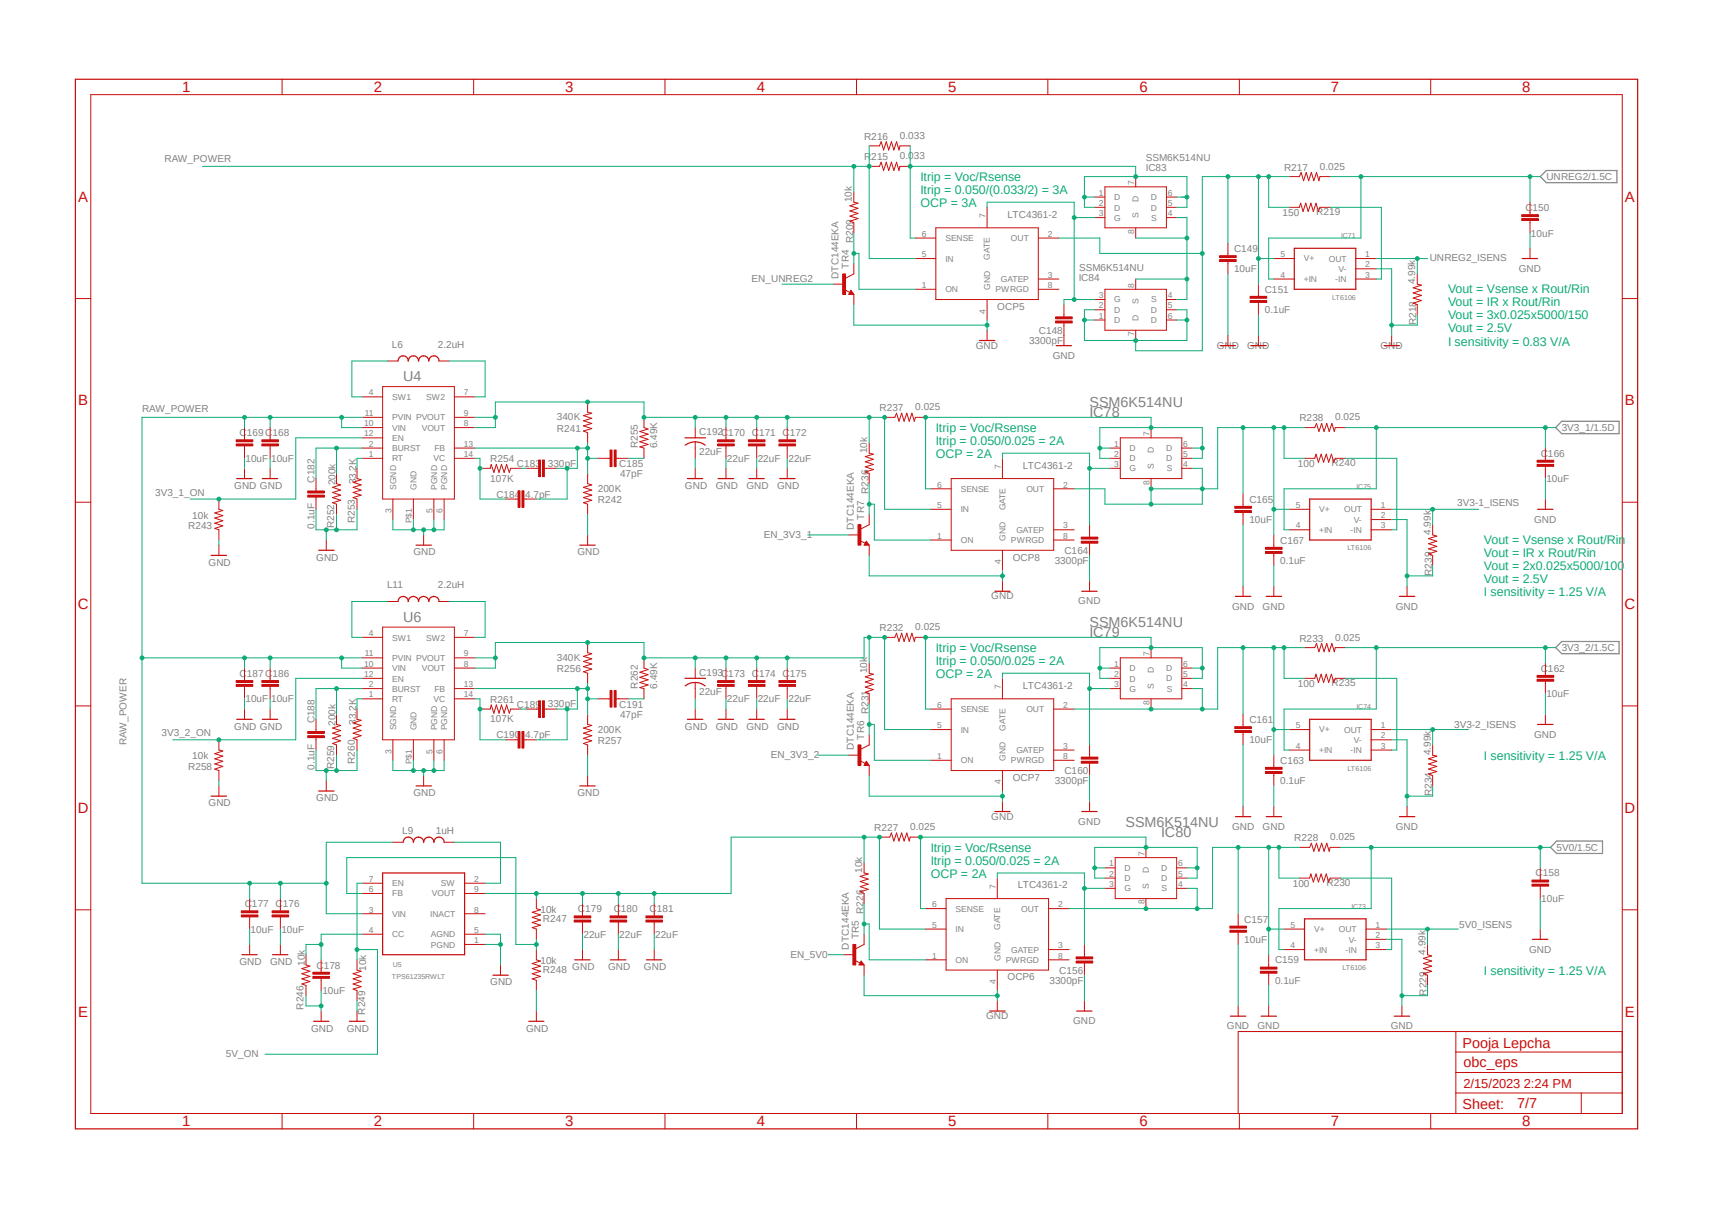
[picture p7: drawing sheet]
<svg xmlns="http://www.w3.org/2000/svg" width="297mm" height="210mm" viewBox="0 0 297 210" stroke-linecap="round" stroke-linejoin="round" font-family="sans-serif">
<defs><g id="words">
<g font-size="2.6" fill="#c90d0c">
<text x="31.6" y="16">1</text>
<text x="64.9" y="16">2</text>
<text x="98" y="16">3</text>
<text x="131.3" y="16">4</text>
<text x="164.5" y="16">5</text>
<text x="197.7" y="16">6</text>
<text x="230.9" y="16">7</text>
<text x="264.1" y="16">8</text>
<text x="13.6" y="35">A</text>
<text x="281.9" y="35">A</text>
<text x="13.6" y="70.4">B</text>
<text x="281.9" y="70.4">B</text>
<text x="13.5" y="105.7">C</text>
<text x="281.8" y="105.7">C</text>
<text x="13.5" y="141.1">D</text>
<text x="281.8" y="141.1">D</text>
<text x="13.6" y="176.4">E</text>
<text x="281.9" y="176.4">E</text>
<text x="31.6" y="195.5">1</text>
<text x="64.9" y="195.5">2</text>
<text x="98" y="195.5">3</text>
<text x="131.3" y="195.5">4</text>
<text x="164.5" y="195.5">5</text>
<text x="197.7" y="195.5">6</text>
<text x="230.9" y="195.5">7</text>
<text x="264.1" y="195.5">8</text>
</g>
<g font-size="2.5" fill="#808080">
<text x="69.9" y="66.2">U4</text>
<text x="189" y="70.7">SSM6K514NU</text>
<text x="189" y="72.4">IC78</text>
<text x="69.9" y="108">U6</text>
<text x="189" y="108.8">SSM6K514NU</text>
<text x="189" y="110.6">IC79</text>
<text x="195.2" y="143.5">SSM6K514NU</text>
<text x="201.5" y="145.3">IC80</text>
</g>
<g font-size="2.5" fill="#c90d0c">
<text x="253.7" y="181.9">Pooja Lepcha</text>
<text x="253.9" y="185.3">obc_eps</text>
<text x="253.7" y="192.4">Sheet:</text>
<text x="263.2" y="192.4">7/7</text>
</g>
<g font-size="2.2" fill="#0dab76">
<text x="159.7" y="31.4">Itrip = Voc/Rsense</text>
<text x="159.7" y="33.7">Itrip = 0.050/(0.033/2) = 3A</text>
<text x="159.7" y="36">OCP = 3A</text>
<text x="251.2" y="50.8">Vout = Vsense x Rout/Rin</text>
<text x="251.2" y="53.1">Vout = IR x Rout/Rin</text>
<text x="251.2" y="55.4">Vout = 3x0.025x5000/150</text>
<text x="251.2" y="57.7">Vout = 2.5V</text>
<text x="251.2" y="60">I sensitivity = 0.83 V/A</text>
<text x="162.3" y="75">Itrip = Voc/Rsense</text>
<text x="162.3" y="77.3">Itrip = 0.050/0.025 = 2A</text>
<text x="162.3" y="79.5">OCP = 2A</text>
<text x="257.4" y="94.4">Vout = Vsense x Rout/Rin</text>
<text x="257.4" y="96.6">Vout = IR x Rout/Rin</text>
<text x="257.4" y="98.9">Vout = 2x0.025x5000/100</text>
<text x="257.4" y="101.2">Vout = 2.5V</text>
<text x="257.4" y="103.5">I sensitivity = 1.25 V/A</text>
<text x="162.3" y="113.2">Itrip = Voc/Rsense</text>
<text x="162.3" y="115.4">Itrip = 0.050/0.025 = 2A</text>
<text x="162.3" y="117.7">OCP = 2A</text>
<text x="257.4" y="132">I sensitivity = 1.25 V/A</text>
<text x="161.5" y="147.8">Itrip = Voc/Rsense</text>
<text x="161.5" y="150.1">Itrip = 0.050/0.025 = 2A</text>
<text x="161.5" y="152.4">OCP = 2A</text>
<text x="257.4" y="169.2">I sensitivity = 1.25 V/A</text>
</g>
<text font-size="2.2" fill="#c90d0c" x="253.9" y="188.8">2/15/2023 2:24 PM</text>
<g font-size="1.7" fill="#808080">
<text x="28.5" y="28.2">RAW_POWER</text>
<text x="149.9" y="27.8">R215</text>
<text x="149.9" y="24.3">R216</text>
<text x="156.1" y="27.6">0.033</text>
<text x="156.1" y="24.1">0.033</text>
<text x="198.8" y="28">SSM6K514NU</text>
<text x="198.8" y="29.8">IC83</text>
<text x="222.8" y="29.6">R217</text>
<text x="229" y="29.4">0.025</text>
<text x="147.8" y="35.1" transform="rotate(-90 147.8 35.1)">10k</text>
<text x="268.3" y="31.3">UNREG2/1.5C</text>
<text x="174.8" y="37.8">LTC4361-2</text>
<text x="222.5" y="37.5">150</text>
<text x="228.3" y="37.4">R219</text>
<text x="264.6" y="36.6">C150</text>
<text x="265.6" y="41.1">10uF</text>
<text x="147.2" y="46.7" transform="rotate(-90 147.2 46.7)">TR4</text>
<text x="148" y="42.2" transform="rotate(-90 148 42.2)">R209</text>
<text x="187.2" y="47">SSM6K514NU</text>
<text x="214.1" y="47.3">10uF</text>
<text x="214.1" y="43.7">C149</text>
<text x="248" y="45.2">UNREG2_ISENS</text>
<text x="263.5" y="47.2">GND</text>
<text x="130.4" y="49">EN_UNREG2</text>
<text x="145.5" y="48.4" transform="rotate(-90 145.5 48.4)">DTC144EKA</text>
<text x="173" y="53.8">OCP5</text>
<text x="187.2" y="48.8">IC84</text>
<text x="219.4" y="50.8">C151</text>
<text x="245.5" y="49.3" transform="rotate(-90 245.5 49.3)">4.99k</text>
<text x="178.5" y="59.7">3300pF</text>
<text x="180.2" y="57.9">C148</text>
<text x="219.4" y="54.4">0.1uF</text>
<text x="245.7" y="56.4" transform="rotate(-90 245.7 56.4)">R218</text>
<text x="68" y="60.3">L6</text>
<text x="75.9" y="60.3">2.2uH</text>
<text x="169.3" y="60.5">GND</text>
<text x="182.6" y="62.3">GND</text>
<text x="211.1" y="60.5">GND</text>
<text x="216.4" y="60.5">GND</text>
<text x="239.5" y="60.5">GND</text>
<text x="24.6" y="71.5">RAW_POWER</text>
<text x="152.6" y="71.4">R237</text>
<text x="158.8" y="71.2">0.025</text>
<text x="41.6" y="75.7">C169C168</text>
<text x="96.6" y="72.9">340K</text>
<text x="96.6" y="74.9">R241</text>
<text x="110.7" y="77.8" transform="rotate(-90 110.7 77.8)">R255</text>
<text x="114" y="77.8" transform="rotate(-90 114 77.8)">6.49K</text>
<text x="121.3" y="75.5">C192C170 C171 C172</text>
<text x="225.4" y="73.2">R238</text>
<text x="231.6" y="72.9">0.025</text>
<text x="270.9" y="74.8">3V3_1/1.5D</text>
<text x="42.6" y="80.1">10uF 10uF</text>
<text x="54.6" y="83.8" transform="rotate(-90 54.6 83.8)">C182</text>
<text x="85" y="83.6">107K</text>
<text x="85" y="80.3">R254</text>
<text x="89.7" y="81">C183</text>
<text x="95" y="81">330pF</text>
<text x="107.4" y="81">C185</text>
<text x="107.6" y="82.8">47pF</text>
<text x="121.3" y="78.9">22uF</text>
<text x="126.1" y="80.1">22uF</text>
<text x="131.4" y="80.1">22uF</text>
<text x="136.8" y="80.1">22uF</text>
<text x="150.5" y="78.7" transform="rotate(-90 150.5 78.7)">10k</text>
<text x="177.5" y="81.3">LTC4361-2</text>
<text x="225.2" y="81.1">100</text>
<text x="231" y="80.9">R240</text>
<text x="267.3" y="79.2">C166</text>
<text x="268.3" y="83.7">10uF</text>
<text x="26.9" y="86.1">3V3_1_ON</text>
<text x="40.6" y="84.8">GND GND</text>
<text x="58.2" y="84.2" transform="rotate(-90 58.2 84.2)">200k</text>
<text x="61.8" y="84.1" transform="rotate(-90 61.8 84.1)">33.2K</text>
<text x="86.1" y="86.4">C184</text>
<text x="91.1" y="86.4">4.7pF</text>
<text x="103.7" y="85.4">200K</text>
<text x="103.7" y="87.4">R242</text>
<text x="118.8" y="84.8">GND</text>
<text x="124.2" y="84.8">GND</text>
<text x="129.5" y="84.8">GND</text>
<text x="134.8" y="84.8">GND</text>
<text x="150.7" y="85.7" transform="rotate(-90 150.7 85.7)">R236</text>
<text x="216.7" y="87.2">C165</text>
<text x="252.8" y="87.9">3V3-1_ISENS</text>
<text x="32.6" y="91.8">R243</text>
<text x="33.4" y="90">10k</text>
<text x="54.6" y="91.8" transform="rotate(-90 54.6 91.8)">0.1uF</text>
<text x="58" y="91.7" transform="rotate(-90 58 91.7)">R252</text>
<text x="61.6" y="90.8" transform="rotate(-90 61.6 90.8)">R253</text>
<text x="132.5" y="93.4">EN_3V3_1</text>
<text x="148.1" y="91.9" transform="rotate(-90 148.1 91.9)">DTC144EKA</text>
<text x="149.9" y="90.2" transform="rotate(-90 149.9 90.2)">TR7</text>
<text x="216.7" y="90.8">10uF</text>
<text x="222.1" y="94.4">C167</text>
<text x="248.2" y="92.8" transform="rotate(-90 248.2 92.8)">4.99k</text>
<text x="266.1" y="90.7">GND</text>
<text x="36.2" y="98.2">GND</text>
<text x="54.9" y="97.3">GND</text>
<text x="71.7" y="96.4">GND</text>
<text x="100.2" y="96.4">GND</text>
<text x="175.7" y="97.3">OCP8</text>
<text x="183" y="97.9">3300pF</text>
<text x="184.7" y="96.1">C164</text>
<text x="222.1" y="97.9">0.1uF</text>
<text x="248.4" y="99.9" transform="rotate(-90 248.4 99.9)">R239</text>
<text x="67.1" y="102.1">L11</text>
<text x="75.9" y="102.1">2.2uH</text>
<text x="172" y="104">GND</text>
<text x="187.1" y="104.9">GND</text>
<text x="213.7" y="105.8">GND</text>
<text x="219" y="105.8">GND</text>
<text x="242.1" y="105.8">GND</text>
<text x="152.6" y="109.6">R232</text>
<text x="158.8" y="109.4">0.025</text>
<text x="225.4" y="111.3">R233</text>
<text x="231.6" y="111.2">0.025</text>
<text x="270.9" y="113">3V3_2/1.5C</text>
<text x="41.6" y="117.4">C187C186</text>
<text x="96.6" y="114.7">340K</text>
<text x="96.6" y="116.7">R256</text>
<text x="110.7" y="119.5" transform="rotate(-90 110.7 119.5)">R262</text>
<text x="114" y="119.5" transform="rotate(-90 114 119.5)">6.49K</text>
<text x="121.3" y="117.3">C193C173 C174 C175</text>
<text x="150.5" y="116.8" transform="rotate(-90 150.5 116.8)">10k</text>
<text x="177.5" y="119.5">LTC4361-2</text>
<text x="225.2" y="119.3">100</text>
<text x="231" y="119.1">R235</text>
<text x="267.3" y="116.5">C162</text>
<text x="42.6" y="121.9">10uF 10uF</text>
<text x="54.6" y="125.6" transform="rotate(-90 54.6 125.6)">C188</text>
<text x="58.2" y="126" transform="rotate(-90 58.2 126)">200k</text>
<text x="61.8" y="125.8" transform="rotate(-90 61.8 125.8)">33.2K</text>
<text x="85" y="125.4">107K</text>
<text x="85" y="122">R261</text>
<text x="89.7" y="122.8">C189</text>
<text x="95" y="122.8">330pF</text>
<text x="107.4" y="122.8">C191</text>
<text x="107.6" y="124.5">47pF</text>
<text x="121.3" y="120.6">22uF</text>
<text x="126.1" y="121.9">22uF</text>
<text x="131.4" y="121.9">22uF</text>
<text x="136.8" y="121.9">22uF</text>
<text x="150.7" y="124" transform="rotate(-90 150.7 124)">R231</text>
<text x="216.7" y="125.5">C161</text>
<text x="268.3" y="121">10uF</text>
<text x="22" y="129.3" transform="rotate(-90 22 129.3)">RAW_POWER</text>
<text x="28" y="127.7">3V3_2_ON</text>
<text x="33.4" y="131.7">10k</text>
<text x="40.6" y="126.6">GND GND</text>
<text x="86.1" y="128.1">C190</text>
<text x="91.1" y="128.1">4.7pF</text>
<text x="103.7" y="127.2">200K</text>
<text x="103.7" y="129.1">R257</text>
<text x="118.8" y="126.6">GND</text>
<text x="124.2" y="126.6">GND</text>
<text x="129.5" y="126.6">GND</text>
<text x="133.7" y="131.6">EN_3V3_2</text>
<text x="134.8" y="126.6">GND</text>
<text x="148.1" y="130.2" transform="rotate(-90 148.1 130.2)">DTC144EKA</text>
<text x="149.9" y="128.4" transform="rotate(-90 149.9 128.4)">TR6</text>
<text x="216.7" y="129">10uF</text>
<text x="248.2" y="131.1" transform="rotate(-90 248.2 131.1)">4.99k</text>
<text x="252.3" y="126.3">3V3-2_ISENS</text>
<text x="266.1" y="128">GND</text>
<text x="32.6" y="133.6">R258</text>
<text x="54.6" y="133.6" transform="rotate(-90 54.6 133.6)">0.1uF</text>
<text x="58" y="133.5" transform="rotate(-90 58 133.5)">R259</text>
<text x="61.6" y="132.6" transform="rotate(-90 61.6 132.6)">R260</text>
<text x="175.7" y="135.5">OCP7</text>
<text x="183" y="136.1">3300pF</text>
<text x="184.7" y="134.3">C160</text>
<text x="222.1" y="136.1">0.1uF</text>
<text x="222.1" y="132.6">C163</text>
<text x="36.2" y="140">GND</text>
<text x="54.9" y="139.1">GND</text>
<text x="71.7" y="138.2">GND</text>
<text x="100.2" y="138.2">GND</text>
<text x="172" y="142.2">GND</text>
<text x="187.1" y="143.1">GND</text>
<text x="248.4" y="138.2" transform="rotate(-90 248.4 138.2)">R234</text>
<text x="69.8" y="144.7">L9</text>
<text x="75.6" y="144.7">1uH</text>
<text x="151.7" y="144.2">R227</text>
<text x="157.9" y="144">0.025</text>
<text x="213.7" y="144">GND</text>
<text x="219" y="144">GND</text>
<text x="224.5" y="146">R228</text>
<text x="230.8" y="145.8">0.025</text>
<text x="242.1" y="144">GND</text>
<text x="270" y="147.7">5V0/1.5C</text>
<text x="149.6" y="151.5" transform="rotate(-90 149.6 151.5)">10k</text>
<text x="176.6" y="154.2">LTC4361-2</text>
<text x="224.3" y="154">100</text>
<text x="230.1" y="153.8">R230</text>
<text x="266.4" y="152.1">C158</text>
<text x="42.5" y="157.4">C177 C176</text>
<text x="43.5" y="161.9">10uF</text>
<text x="48.8" y="161.9">10uF</text>
<text x="93.8" y="158.4">10k</text>
<text x="94.2" y="160">R247</text>
<text x="100.2" y="158.3">C179</text>
<text x="106.5" y="158.3">C180</text>
<text x="112.7" y="158.3">C181</text>
<text x="149.8" y="158.6" transform="rotate(-90 149.8 158.6)">R226</text>
<text x="215.9" y="160.1">C157</text>
<text x="253.2" y="161.1">5V0_ISENS</text>
<text x="267.4" y="156.5">10uF</text>
<text x="41.5" y="167.5">GND</text>
<text x="46.9" y="167.5">GND</text>
<text x="52.9" y="167.6" transform="rotate(-90 52.9 167.6)">10k</text>
<text x="93.8" y="167.3">10k</text>
<text x="101.2" y="162.8">22uF</text>
<text x="107.4" y="162.8">22uF</text>
<text x="113.7" y="162.8">22uF</text>
<text x="137.1" y="166.2">EN_5V0</text>
<text x="147.2" y="164.8" transform="rotate(-90 147.2 164.8)">DTC144EKA</text>
<text x="149" y="163" transform="rotate(-90 149 163)">TR5</text>
<text x="215.9" y="163.7">10uF</text>
<text x="221.2" y="167.2">C159</text>
<text x="247.3" y="165.7" transform="rotate(-90 247.3 165.7)">4.99k</text>
<text x="265.3" y="165.4">GND</text>
<text x="54.9" y="168.1">C178</text>
<text x="55.9" y="172.6">10uF</text>
<text x="63.5" y="168.5" transform="rotate(-90 63.5 168.5)">10k</text>
<text x="85" y="171">GND</text>
<text x="94.2" y="168.9">R248</text>
<text x="99.3" y="168.4">GND</text>
<text x="105.5" y="168.4">GND</text>
<text x="111.7" y="168.4">GND</text>
<text x="174.8" y="170.1">OCP6</text>
<text x="182.1" y="170.8">3300pF</text>
<text x="183.8" y="169">C156</text>
<text x="221.2" y="170.8">0.1uF</text>
<text x="247.5" y="172.8" transform="rotate(-90 247.5 172.8)">R229</text>
<text x="52.7" y="175.2" transform="rotate(-90 52.7 175.2)">R246</text>
<text x="54" y="179">GND</text>
<text x="60.2" y="179">GND</text>
<text x="63.3" y="176.1" transform="rotate(-90 63.3 176.1)">R249</text>
<text x="91.3" y="179">GND</text>
<text x="171.1" y="176.9">GND</text>
<text x="186.2" y="177.8">GND</text>
<text x="212.9" y="178.6">GND</text>
<text x="218.1" y="178.6">GND</text>
<text x="241.3" y="178.6">GND</text>
<text x="39.2" y="183.5">5V_ON</text>
</g>
<g font-size="1.5" fill="#808080">
<text x="190.6" y="34">1</text>
<text x="190.6" y="35.7">2</text>
<text x="193.3" y="34.8">D</text>
<text x="196.8" y="32.2" transform="rotate(-90 196.8 32.2)">7</text>
<text x="197.5" y="35.1" transform="rotate(-90 197.5 35.1)">D</text>
<text x="199.6" y="34.8">D</text>
<text x="202.6" y="34">6</text>
<text x="202.6" y="35.7">5</text>
<text x="159.9" y="41.1">6</text>
<text x="164" y="41.9">SENSE</text>
<text x="171" y="37.9" transform="rotate(-90 171 37.9)">7</text>
<text x="175.4" y="41.8">OUT</text>
<text x="181.8" y="41.1">2</text>
<text x="190.6" y="37.5">3</text>
<text x="193.3" y="36.5">D</text>
<text x="193.3" y="38.3">G</text>
<text x="196.8" y="40.6" transform="rotate(-90 196.8 40.6)">8</text>
<text x="197.5" y="37.9" transform="rotate(-90 197.5 37.9)">S</text>
<text x="199.6" y="36.5">D</text>
<text x="199.7" y="38.3">S</text>
<text x="202.6" y="37.5">4</text>
<text x="159.9" y="44.6">5</text>
<text x="164" y="45.4">IN</text>
<text x="171.7" y="45" transform="rotate(-90 171.7 45)">GATE</text>
<text x="222.1" y="44.6">5</text>
<text x="226.2" y="45.4">V+</text>
<text x="230.5" y="45.4">OUT</text>
<text x="232.2" y="47.2">V-</text>
<text x="236.9" y="44.6">1</text>
<text x="236.9" y="46.4">2</text>
<text x="159.9" y="50">1</text>
<text x="164" y="50.8">ON</text>
<text x="171.8" y="50.3" transform="rotate(-90 171.8 50.3)">GND</text>
<text x="172.7" y="50.7">PWRGD</text>
<text x="173.7" y="48.9">GATEP</text>
<text x="181.8" y="48.2">3</text>
<text x="181.8" y="50">8</text>
<text x="190.6" y="53.5">2</text>
<text x="190.6" y="51.7">3</text>
<text x="193.3" y="52.5">G</text>
<text x="196.8" y="50" transform="rotate(-90 196.8 50)">8</text>
<text x="197.5" y="52.8" transform="rotate(-90 197.5 52.8)">S</text>
<text x="199.7" y="52.5">S</text>
<text x="202.6" y="53.5">5</text>
<text x="202.6" y="51.7">4</text>
<text x="222.1" y="48.2">4</text>
<text x="226.2" y="48.9">+IN</text>
<text x="231.6" y="49">-IN</text>
<text x="236.9" y="48.2">3</text>
<text x="171" y="54.4" transform="rotate(-90 171 54.4)">4</text>
<text x="190.6" y="55.3">1</text>
<text x="193.3" y="56">D</text>
<text x="193.3" y="54.3">D</text>
<text x="196.8" y="58.4" transform="rotate(-90 196.8 58.4)">7</text>
<text x="197.5" y="55.7" transform="rotate(-90 197.5 55.7)">D</text>
<text x="199.6" y="56">D</text>
<text x="199.6" y="54.3">D</text>
<text x="202.6" y="55.3">6</text>
<text x="64" y="68.6">4</text>
<text x="68" y="69.4">SW1</text>
<text x="73.9" y="69.4">SW2</text>
<text x="80.5" y="68.6">7</text>
<text x="63.2" y="74">10</text>
<text x="63.2" y="75.7">12</text>
<text x="63.3" y="72.2">11</text>
<text x="64" y="77.5">2</text>
<text x="68" y="72.9">PVIN PVOUT</text>
<text x="68" y="74.7">VIN</text>
<text x="68" y="76.5">EN</text>
<text x="73.2" y="74.7">VOUT</text>
<text x="80.5" y="77.5">13</text>
<text x="80.5" y="74">8</text>
<text x="80.5" y="72.2">9</text>
<text x="193.3" y="77.5">1</text>
<text x="199.4" y="75.7" transform="rotate(-90 199.4 75.7)">7</text>
<text x="205.3" y="77.5">6</text>
<text x="64" y="79.3">1</text>
<text x="68" y="78.3">BURST</text>
<text x="68" y="80.1">RT</text>
<text x="75.2" y="80.1">VC</text>
<text x="75.4" y="78.3">FB</text>
<text x="80.5" y="79.3">14</text>
<text x="173.7" y="81.4" transform="rotate(-90 173.7 81.4)">7</text>
<text x="193.3" y="79.3">2</text>
<text x="193.3" y="81.1">3</text>
<text x="196" y="78.3">D</text>
<text x="196" y="80.1">D</text>
<text x="196" y="81.8">G</text>
<text x="200.2" y="81.4" transform="rotate(-90 200.2 81.4)">S</text>
<text x="200.2" y="78.7" transform="rotate(-90 200.2 78.7)">D</text>
<text x="202.3" y="78.3">D</text>
<text x="202.3" y="80.1">D</text>
<text x="202.4" y="81.8">S</text>
<text x="205.3" y="79.3">5</text>
<text x="205.3" y="81.1">4</text>
<text x="67.9" y="89.1" transform="rotate(-90 67.9 89.1)">3</text>
<text x="68.7" y="85" transform="rotate(-90 68.7 85)">SGND</text>
<text x="72.3" y="85" transform="rotate(-90 72.3 85)">GND</text>
<text x="75" y="89.1" transform="rotate(-90 75 89.1)">5</text>
<text x="75.8" y="85" transform="rotate(-90 75.8 85)">PGND</text>
<text x="76.8" y="89.1" transform="rotate(-90 76.8 89.1)">6</text>
<text x="77.6" y="85" transform="rotate(-90 77.6 85)">PGND</text>
<text x="162.6" y="88.2">5</text>
<text x="162.6" y="84.6">6</text>
<text x="166.7" y="88.9">IN</text>
<text x="166.7" y="85.4">SENSE</text>
<text x="174.4" y="88.6" transform="rotate(-90 174.4 88.6)">GATE</text>
<text x="178.1" y="85.4">OUT</text>
<text x="184.4" y="84.6">2</text>
<text x="199.4" y="84.1" transform="rotate(-90 199.4 84.1)">8</text>
<text x="224.8" y="88.2">5</text>
<text x="228.9" y="88.9">V+</text>
<text x="233.2" y="88.9">OUT</text>
<text x="239.5" y="88.2">1</text>
<text x="239.5" y="90">2</text>
<text x="71.5" y="90.8" transform="rotate(-90 71.5 90.8)">P$1</text>
<text x="162.6" y="93.5">1</text>
<text x="166.7" y="94.3">ON</text>
<text x="174.5" y="93.9" transform="rotate(-90 174.5 93.9)">GND</text>
<text x="175.4" y="94.3">PWRGD</text>
<text x="176.3" y="92.5">GATEP</text>
<text x="184.4" y="91.7">3</text>
<text x="184.4" y="93.5">8</text>
<text x="224.8" y="91.7">4</text>
<text x="228.9" y="92.5">+IN</text>
<text x="234.3" y="92.5">-IN</text>
<text x="234.9" y="90.7">V-</text>
<text x="239.5" y="91.7">3</text>
<text x="173.7" y="98" transform="rotate(-90 173.7 98)">4</text>
<text x="63.3" y="113.9">11</text>
<text x="64" y="110.4">4</text>
<text x="68" y="111.2">SW1</text>
<text x="73.9" y="111.2">SW2</text>
<text x="80.5" y="113.9">9</text>
<text x="80.5" y="110.4">7</text>
<text x="199.4" y="113.9" transform="rotate(-90 199.4 113.9)">7</text>
<text x="63.2" y="115.7">10</text>
<text x="63.2" y="117.5">12</text>
<text x="64" y="119.3">2</text>
<text x="68" y="114.7">PVIN PVOUT</text>
<text x="68" y="116.5">VIN</text>
<text x="68" y="118.3">EN</text>
<text x="73.2" y="116.5">VOUT</text>
<text x="80.5" y="119.3">13</text>
<text x="80.5" y="115.7">8</text>
<text x="173.7" y="119.6" transform="rotate(-90 173.7 119.6)">7</text>
<text x="193.3" y="115.7">1</text>
<text x="193.3" y="117.5">2</text>
<text x="193.3" y="119.3">3</text>
<text x="196" y="116.5">D</text>
<text x="196" y="118.3">D</text>
<text x="200.2" y="119.6" transform="rotate(-90 200.2 119.6)">S</text>
<text x="200.2" y="116.9" transform="rotate(-90 200.2 116.9)">D</text>
<text x="202.3" y="116.5">D</text>
<text x="202.3" y="118.2">D</text>
<text x="205.3" y="115.7">6</text>
<text x="205.3" y="117.5">5</text>
<text x="205.3" y="119.3">4</text>
<text x="64" y="121">1</text>
<text x="68" y="120.1">BURST</text>
<text x="68" y="121.8">RT</text>
<text x="75.2" y="121.8">VC</text>
<text x="75.4" y="120">FB</text>
<text x="80.5" y="121">14</text>
<text x="162.6" y="122.8">6</text>
<text x="166.7" y="123.6">SENSE</text>
<text x="178.1" y="123.6">OUT</text>
<text x="184.4" y="122.8">2</text>
<text x="196" y="120.1">G</text>
<text x="199.4" y="122.3" transform="rotate(-90 199.4 122.3)">8</text>
<text x="202.4" y="120">S</text>
<text x="67.9" y="130.9" transform="rotate(-90 67.9 130.9)">3</text>
<text x="68.7" y="126.7" transform="rotate(-90 68.7 126.7)">SGND</text>
<text x="72.3" y="126.7" transform="rotate(-90 72.3 126.7)">GND</text>
<text x="75" y="130.9" transform="rotate(-90 75 130.9)">5</text>
<text x="75.8" y="126.7" transform="rotate(-90 75.8 126.7)">PGND</text>
<text x="76.8" y="130.9" transform="rotate(-90 76.8 130.9)">6</text>
<text x="77.6" y="126.7" transform="rotate(-90 77.6 126.7)">PGND</text>
<text x="162.6" y="126.4">5</text>
<text x="162.6" y="131.7">1</text>
<text x="166.7" y="127.2">IN</text>
<text x="174.4" y="126.8" transform="rotate(-90 174.4 126.8)">GATE</text>
<text x="176.3" y="130.7">GATEP</text>
<text x="184.4" y="129.9">3</text>
<text x="184.4" y="131.7">8</text>
<text x="224.8" y="126.4">5</text>
<text x="224.8" y="129.9">4</text>
<text x="228.9" y="127.1">V+</text>
<text x="228.9" y="130.7">+IN</text>
<text x="233.2" y="127.2">OUT</text>
<text x="234.3" y="130.7">-IN</text>
<text x="234.9" y="128.9">V-</text>
<text x="239.5" y="126.4">1</text>
<text x="239.5" y="128.1">2</text>
<text x="239.5" y="129.9">3</text>
<text x="71.5" y="132.6" transform="rotate(-90 71.5 132.6)">P$1</text>
<text x="166.7" y="132.5">ON</text>
<text x="173.7" y="136.1" transform="rotate(-90 173.7 136.1)">4</text>
<text x="174.5" y="132.1" transform="rotate(-90 174.5 132.1)">GND</text>
<text x="175.4" y="132.5">PWRGD</text>
<text x="198.5" y="148.6" transform="rotate(-90 198.5 148.6)">7</text>
<text x="64" y="154.8">6</text>
<text x="64" y="153">7</text>
<text x="68" y="155.6">FB</text>
<text x="68" y="153.8">EN</text>
<text x="74.9" y="155.6">VOUT</text>
<text x="76.5" y="153.8">SW</text>
<text x="82.3" y="153">2</text>
<text x="82.3" y="154.8">9</text>
<text x="172.8" y="154.3" transform="rotate(-90 172.8 154.3)">7</text>
<text x="192.4" y="150.4">1</text>
<text x="192.4" y="152.1">2</text>
<text x="192.4" y="153.9">3</text>
<text x="195.1" y="151.1">D</text>
<text x="195.1" y="152.9">D</text>
<text x="195.1" y="154.7">G</text>
<text x="199.3" y="154.3" transform="rotate(-90 199.3 154.3)">S</text>
<text x="199.3" y="151.5" transform="rotate(-90 199.3 151.5)">D</text>
<text x="201.4" y="151.1">D</text>
<text x="201.4" y="152.9">D</text>
<text x="201.5" y="154.7">S</text>
<text x="204.4" y="150.4">6</text>
<text x="204.4" y="152.1">5</text>
<text x="204.4" y="153.9">4</text>
<text x="64" y="158.4">3</text>
<text x="64" y="161.9">4</text>
<text x="68" y="159.1">VIN</text>
<text x="74.6" y="159.1">INACT</text>
<text x="82.3" y="161.9">5</text>
<text x="82.3" y="158.4">8</text>
<text x="161.7" y="161">5</text>
<text x="161.7" y="157.5">6</text>
<text x="165.8" y="161.8">IN</text>
<text x="165.8" y="158.2">SENSE</text>
<text x="173.5" y="161.4" transform="rotate(-90 173.5 161.4)">GATE</text>
<text x="177.2" y="158.2">OUT</text>
<text x="183.6" y="157.5">2</text>
<text x="198.5" y="157" transform="rotate(-90 198.5 157)">8</text>
<text x="223.9" y="161">5</text>
<text x="228" y="161.8">V+</text>
<text x="232.3" y="161.8">OUT</text>
<text x="238.6" y="161">1</text>
<text x="68" y="162.7">CC</text>
<text x="74.8" y="164.5">PGND</text>
<text x="74.8" y="162.7">AGND</text>
<text x="82.3" y="163.7">1</text>
<text x="161.7" y="166.4">1</text>
<text x="165.8" y="167.1">ON</text>
<text x="173.6" y="166.8" transform="rotate(-90 173.6 166.8)">GND</text>
<text x="174.5" y="167.1">PWRGD</text>
<text x="175.4" y="165.4">GATEP</text>
<text x="183.6" y="164.6">3</text>
<text x="183.6" y="166.4">8</text>
<text x="223.9" y="164.6">4</text>
<text x="228" y="165.4">+IN</text>
<text x="233.4" y="165.4">-IN</text>
<text x="234" y="163.6">V-</text>
<text x="238.6" y="162.8">2</text>
<text x="238.6" y="164.6">3</text>
<text x="172.8" y="170.8" transform="rotate(-90 172.8 170.8)">4</text>
</g>
<g font-size="1.2" fill="#808080">
<text x="232.7" y="41.3">IC71</text>
<text x="231.1" y="52">LT6106</text>
<text x="235.3" y="84.8">IC75</text>
<text x="233.8" y="95.5">LT6106</text>
<text x="235.3" y="123.1">IC74</text>
<text x="233.8" y="133.7">LT6106</text>
<text x="234.4" y="157.7">IC73</text>
<text x="68.2" y="167.8">U5</text>
<text x="68" y="169.8">TPS61235RWLT</text>
<text x="232.9" y="168.4">LT6106</text>
</g>
</g></defs>
<path d="M12.7 13.5l271.7 182.8M284.4 13.5l-271.7 182.8" fill="none" stroke="#fff" stroke-width=".17"/>
<path d="M267.2 30.6l1.1-1h12.2v2.1h-12.2zM270.9 73.1h10v2.2h-10l-1-1.1zM269.9 112.4l1-1.1h10v2.2h-10zM270 146h8v2.1h-8l-1-1z" fill="none" stroke="#808080" stroke-width=".21"/>
<g fill="none" stroke="#c90d0c" stroke-width=".17">
<path d="M15.7 16.4h265.7v176.9h-265.7zM48.9 13.8v2.6M82.2 13.8v2.6M115.4 13.8v2.6M148.6 13.8v2.6M181.8 13.8v2.6M215 13.8v2.6M248.2 13.8v2.6M13.1 51.8h2.6M281.4 51.8h2.7M13.1 87.2h2.6M281.4 87.2h2.7"/>
<path d="M13.1 122.5h2.6M281.4 122.5h2.7M13.1 157.9h2.6M149.9 149.7v1.8l.7 .2-1.4 .4 1.4 .5-1.4 .4 1.4 .5-1.4 .4 1.4 .4-1.4 .5 .7 .3v1.7M160.6 157.7h3.5M164.1 156h17.8v12.4h-17.8zM173 152.4v3.6M181.9 157.7h3.6M214.8 158.6v2.1M281.4 157.9h2.7M148.3 166.7l.9 .4M149.4 166.8l.5 .7h-.9z"/>
<path d="M149.9 163.9l-1.4 .7M160.6 161.2h3.5M160.6 166.6h3.5M173 168.4v3.5M173 173.7v1.8M181.9 164.8h3.6M181.9 166.6h3.6M186.7 166.1h2.9v.3h-2.9zM186.7 166.8h2.9v.3h-2.9zM188.1 163.9v2.2M188.1 167.1v2.1M188.1 173.7v1.8"/>
<path d="M213.4 160.7h2.8v.4h-2.8zM213.4 161.5h2.8v.3h-2.8zM214.8 161.8v2.1M214.8 174.6v1.8M220.1 174.6v1.8M222.8 161.2h3.5M222.8 164.8h3.5M237 161.2h3.5M237 163h3.5M237 164.8h3.5M243.2 174.6v1.8M252.6 179v14.3"/>
<path d="M281.4 179h-66.6v14.3M48.9 193.3v2.6M82.2 193.3v2.6M115.4 193.3v2.6M148.6 193.3v2.6M181.8 193.3v2.6M215 193.3v2.6M248.2 193.3v2.6M252.6 189.7h28.8M252.6 186.1h28.8M252.6 182.6h28.8M274.3 189.7v3.6"/>
</g>
<path d="M13.1 13.8h271v182.1h-271zM226.3 159.5h10.7v7.1h-10.7zM149.4 167.1l.1 .2h-.3l.2-.3 .3 .4h-.5M171.7 175.5h2.7M186.8 175.5h2.6M213.4 176.4h2.7M218.8 176.4h2.6M241.9 176.4h2.7" fill="none" stroke="#c90d0c" stroke-width=".21"/>
<path d="M186.7 166.2h2.9M186.7 167h2.9M213.4 160.9h2.8M213.4 161.6h2.8" fill="none" stroke="#c90d0c" stroke-width=".34"/>
<path d="M148 163.9h.5v3.6h-.5z" fill-rule="evenodd" fill="#c90d0c"/>
<g fill="none" stroke="#c90d0c" stroke-width=".17">
<path d="M150.8 115.1v1.7l.7 .2-1.4 .5 1.4 .4-1.4 .5 1.4 .4-1.4 .5 1.4 .4-1.4 .4 .7 .3v1.8M173.9 117.7v3.6M149.2 132l.9 .5M150.3 132.1l.5 .7h-.9zM150.8 129.3l-1.4 .7M161.5 126.6h3.5M161.5 132h3.5M161.5 123.1h3.5M165 121.3h17.8v12.4h-17.8zM173.9 133.7v3.6M173.9 139.1v1.7M182.8 130.2h3.6"/>
<path d="M182.8 132h3.6M182.8 123.1h3.6M187.6 131.4h2.9v.3h-2.9zM187.6 132.1h2.9v.4h-2.9zM189 129.3v2.1M189 132.5v2.1M189 139.1v1.7M214.2 126.1h2.9v.3h-2.9zM214.2 126.8h2.9v.3h-2.9zM215.6 124v2.1M215.6 127.1v2.2M215.6 140v1.7"/>
<path d="M221 140v1.7M223.6 126.6h3.6M223.6 130.2h3.6M237.9 126.6h3.5M237.9 128.4h3.5M237.9 130.2h3.5M244.1 140v1.7M152.6 145.3h1.7l.3-.7 .5 1.4 .4-1.4 .5 1.4 .4-1.4 .4 1.4 .5-1.4 .4 1.4 .2-.7h1.8M225.4 147.1h1.8l.3-.8 .4 1.4 .5-1.4 .4 1.4 .5-1.4 .4 1.4 .5-1.4 .4 1.4 .2-.6h1.7M225.4 152.4h1.8l.2-.7 .4 1.4 .5-1.4 .4 1.4 .5-1.4 .4 1.4 .5-1.4 .4 1.4 .3-.7h1.7M265.8 152.7h2.8v.4h-2.8zM265.8 153.5h2.8v.3h-2.8z"/>
<path d="M267.2 150.6v2.1M267.2 153.8v2.2M146.3 165.7h1.8M148 163.9h.5v3.6h-.5zM149.9 162.1v1.8M149.9 167.5v1.7M218.7 167.9h2.8v.3h-2.8zM218.7 168.6h2.8v.3h-2.8zM220.1 165.7v2.2M220.1 168.9v2.1M247.6 163.9v1.8l.8 .2-1.5 .4 1.5 .5-1.5 .4 1.5 .5-1.5 .4 1.5 .5-1.5 .4 .7 .2v1.8M267.2 161.2v1.8"/>
</g>
<path d="M187.6 131.6h2.9M187.6 132.3h2.9M214.2 126.3h2.9M214.2 127h2.9M265.8 152.9h2.8M265.8 153.6h2.8M218.7 168h2.8M218.7 168.7h2.8" fill="none" stroke="#c90d0c" stroke-width=".34"/>
<path d="M150.3 132.5l.1 .2h-.3l.2-.4 .3 .5h-.5M227.2 124.8h10.7v7.2h-10.7zM172.6 140.8h2.6M187.7 140.8h2.6M214.3 141.7h2.7M219.7 141.7h2.6M242.8 141.7h2.6M265.9 163h2.6" fill="none" stroke="#c90d0c" stroke-width=".21"/>
<path d="M148.8 129.3h.6v3.5h-.6z" fill-rule="evenodd" fill="#c90d0c"/>
<g fill="none" stroke="#c90d0c" stroke-width=".17">
<path d="M150.8 76.9v1.8l.7 .1-1.4 .4 1.4 .5-1.4 .4 1.4 .5-1.4 .4 1.4 .5-1.4 .4 .7 .3v1.7M173.9 79.5v3.6M149.2 93.9l.9 .4M150.3 93.9l.5 .7h-.9zM150.8 91.1l-1.4 .7M161.5 88.4h3.5M161.5 93.7h3.5M161.5 84.8h3.5M165 83.1h17.8v12.4h-17.8zM173.9 95.5v3.6M182.8 91.9h3.6M182.8 93.7h3.6"/>
<path d="M182.8 84.8h3.6M187.6 93.2h2.9v.4h-2.9zM187.6 93.9h2.9v.4h-2.9zM189 91.1v2.1M189 94.3v2.1M214.2 87.9h2.9v.3h-2.9zM214.2 88.6h2.9v.3h-2.9zM215.6 85.7v2.2M215.6 88.9v2.2M223.6 88.4h3.6M223.6 91.9h3.6M237.9 88.4h3.5"/>
<path d="M237.9 90.2h3.5M237.9 91.9h3.5M153.5 110.6h1.7l.3-.7 .5 1.4 .4-1.4 .4 1.4 .5-1.4 .4 1.4 .5-1.4 .4 1.4 .2-.7h1.8M173.9 100.8v1.8M189 100.8v1.8M215.6 101.7v1.8M221 101.7v1.8M226.3 112.4h1.8l.3-.7 .4 1.4 .5-1.4 .4 1.4 .5-1.4 .4 1.4 .5-1.4 .4 1.4 .1-.7h1.8M226.3 117.7h1.8l.2-.7 .4 1.4 .5-1.4 .4 1.4 .5-1.4 .4 1.4 .5-1.4 .4 1.4 .2-.7h1.8M244.1 101.7v1.8M266.7 117.2h2.8v.4h-2.8zM266.7 117.9h2.8v.3h-2.8z"/>
<path d="M268.1 115.1v2.1M268.1 118.3v2.1M147.2 131.1h1.8M148.8 129.3h.6v3.5h-.6zM150.8 127.5v1.8M150.8 132.8v1.8M219.5 133.2h2.9v.3h-2.9zM219.5 133.9h2.9v.3h-2.9zM221 131.1v2.1M221 134.2v2.2M248.5 129.3v1.8l.8 .1-1.5 .5 1.5 .4-1.5 .5 1.5 .4-1.5 .5 1.5 .4-1.5 .4 .7 .3v1.8M268.1 124v1.7"/>
</g>
<path d="M187.6 93.4h2.9M187.6 94.1h2.9M214.2 88.1h2.9M214.2 88.8h2.9M266.7 117.4h2.8M266.7 118.1h2.8M219.5 133.3h2.9M219.5 134.1h2.9" fill="none" stroke="#c90d0c" stroke-width=".34"/>
<path d="M150.3 94.3l.1 .1h-.3l.2-.3 .3 .4h-.5M227.2 86.6h10.7v7.1h-10.7zM172.6 102.6h2.6M187.7 102.6h2.6M214.3 103.5h2.7M219.7 103.5h2.6M242.8 103.5h2.6M266.7 125.7h2.7" fill="none" stroke="#c90d0c" stroke-width=".21"/>
<path d="M148.8 91.1h.6v3.5h-.6z" fill-rule="evenodd" fill="#c90d0c"/>
<g fill="none" stroke="#c90d0c" stroke-width=".17">
<path d="M148.1 33.3v1.8l.7 .2-1.4 .4 1.4 .5-1.4 .4 1.4 .4-1.4 .5 1.4 .4-1.4 .5 .7 .3v1.7M162.3 39.5h17.8v12.5h-17.8zM171.2 36v3.5M146.6 50.3l.8 .5M147.6 50.4l.5 .7h-.9zM148.1 47.5l-1.4 .8M158.8 44.9h3.5M158.8 50.2h3.5M158.8 41.3h3.5M171.2 52v3.5M171.2 57.3v1.8M180.1 48.4h3.6"/>
<path d="M180.1 50.2h3.6M180.1 41.3h3.6M183.1 55h2.9v.3h-2.9zM183.1 55.7h2.9v.3h-2.9zM184.6 52.9v2.1M184.6 56v4M211.6 44.4h2.9v.3h-2.9zM211.6 45h2.9v.4h-2.9zM213 42.2v2.1M213 45.4v2.1M213 58.2v1.8M218.3 58.2v1.8"/>
<path d="M221 44.9h3.5M221 48.4h3.5M235.2 44.9h3.6M235.2 46.7h3.6M235.2 48.4h3.6M241.4 58.2v1.8M41 76.3h2.9v.4h-2.9zM41 77h2.9v.4h-2.9zM42.4 74.2v2.1M42.4 77.4v2.1M45.4 76.3h2.9v.4h-2.9zM45.4 77h2.9v.4h-2.9z"/>
<path d="M46.9 74.2v2.1M46.9 77.4v2.1M62.8 72.4h3.6M62.8 74.2h3.6M62.8 79.5h3.6M62.8 77.8h3.6M62.8 68.9h3.6M62.8 76h3.6M66.4 67.1h12.4v19.5h-12.4zM67.3 62.7h1.7M76.2 62.7h1.7M78.8 72.4h3.6"/>
<path d="M78.8 74.2h3.6M78.8 79.5h3.6M78.8 77.8h3.6M78.8 68.9h3.6M93.4 79.8h.4v2.9h-.4zM94.1 79.8h.3v2.9h-.3zM101.9 69.8v1.7l.8 .2-1.5 .4 1.5 .5-1.5 .4 1.5 .5-1.5 .4 1.5 .5-1.5 .4 .7 .3v1.8M103.7 79.5h2.1M105.8 78.1h.4v2.9h-.4zM106.6 78.1h.3v2.9h-.3zM106.9 79.5h2.2M111.7 72.4v1.8l.7 .3-1.4 .4 1.4 .5-1.4 .4 1.4 .4-1.4 .5 1.4 .4-1.4 .5 .7 .2v1.7"/>
<path d="M120.6 74.2v1.8M120.6 76.7v2.8M124.5 76.3h2.9v.4h-2.9zM124.5 77h2.9v.4h-2.9zM125.9 74.2v2.1M125.9 77.4v2.1M129.8 76.3h2.9v.4h-2.9zM129.8 77h2.9v.4h-2.9zM131.3 74.2v2.1M131.3 77.4v2.1M135.1 76.3h2.9v.4h-2.9zM135.1 77h2.9v.4h-2.9z"/>
<path d="M136.6 74.2v2.1M136.6 77.4v2.1M153.5 72.4h1.7l.3-.7 .5 1.4 .4-1.4 .4 1.4 .5-1.4 .4 1.4 .5-1.4 .4 1.4 .2-.7h1.8M192.6 79.5h1.8M192.6 77.8h1.8M194.4 76h10.6v7.1h-10.6zM199.7 74.2v1.8M205 79.5h1.8M205 77.8h1.8M226.3 74.2h1.8l.3-.7 .4 1.4 .5-1.4 .4 1.4 .5-1.4 .4 1.4 .5-1.4 .4 1.4 .1-.7h1.8M226.3 79.5h1.8l.2-.7 .4 1.4 .5-1.4 .4 1.4 .5-1.4 .4 1.4 .5-1.4 .4 1.4 .2-.7h1.8M266.7 79.9h2.8v.3h-2.8z"/>
<path d="M268.1 77.8v2.1M38 86.6v1.8l.7 .2-1.4 .4 1.4 .5-1.4 .4 1.4 .5-1.4 .4 1.4 .5-1.4 .4 .7 .2v1.8M38 94.6v1.8M42.4 81.3v1.8M46.9 81.3v1.8M53.4 85.2h2.9v.4h-2.9zM53.4 85.9h2.9v.4h-2.9zM54.8 83.1v2.1M54.8 86.3v2.1M56.6 93.7v1.8M58.4 82.2v1.7l.7 .3-1.4 .4 1.4 .4-1.4 .5 1.4 .4-1.4 .5 1.4 .4-1.4 .4 .7 .3v1.8M61.9 81.3v1.8l.8 .2-1.4 .4 1.4 .5-1.4 .4 1.4 .4-1.4 .5 1.4 .4-1.4 .5 .6 .2v1.8"/>
<path d="M68.2 86.6v3.6M71.7 86.6v3.6M73.5 92.8v1.8M75.3 86.6v3.6M77 86.6v3.6M83.3 81.3h1.7l.2-.7 .5 1.4 .4-1.4 .5 1.4 .4-1.4 .5 1.4 .4-1.4 .4 1.4 .3-.7h1.8M87.7 86.6h2.1M89.9 85.2h.3v2.9h-.3zM90.6 85.2h.3v2.9h-.3zM90.9 86.6h2.1M91.3 81.3h2.1M94.5 81.3h2.1"/>
<path d="M101.9 82.2v1.7l.8 .3-1.5 .4 1.5 .4-1.5 .5 1.5 .4-1.5 .5 1.5 .4-1.5 .4 .7 .3v1.8M101.9 92.8v1.8M120.6 81.3v1.8M125.9 81.3v1.8M131.3 81.3v1.8M136.6 81.3v1.8M147.2 92.8h1.8M148.8 91.1h.6v3.5h-.6zM150.8 89.3v1.8M150.8 94.6v1.8M192.6 81.3h1.8M199.7 83.1v1.7"/>
<path d="M205 81.3h1.8M219.5 95h2.9v.3h-2.9zM219.5 95.7h2.9v.4h-2.9zM221 92.8v2.2M221 96.1v2.1M248.5 91.1v1.7l.8 .2-1.5 .5 1.5 .4-1.5 .5 1.5 .4-1.5 .4 1.5 .5-1.5 .4 .7 .3v1.8M266.7 80.6h2.8v.3h-2.8zM268.1 80.9v2.2M268.1 86.6v1.8M41 118.1h2.9v.3h-2.9zM41 118.8h2.9v.3h-2.9zM42.4 116v2.1"/>
<path d="M42.4 119.2v2.1M45.4 118.1h2.9v.3h-2.9zM45.4 118.8h2.9v.3h-2.9zM46.9 116v2.1M46.9 119.2v2.1M62.8 119.5h3.6M62.8 116h3.6M62.8 114.2h3.6M62.8 110.6h3.6M62.8 117.7h3.6M66.4 108.8h12.4v19.6h-12.4zM67.3 104.4h1.7"/>
<path d="M76.2 104.4h1.7M78.8 119.5h3.6M78.8 116h3.6M78.8 114.2h3.6M78.8 110.6h3.6M101.9 111.5v1.8l.8 .2-1.5 .4 1.5 .4-1.5 .5 1.5 .4-1.5 .5 1.5 .4-1.5 .5 .7 .2v1.8M105.8 119.8h.4v2.9h-.4zM106.6 119.8h.3v2.9h-.3zM111.7 114.2v1.8l.7 .2-1.4 .5 1.4 .4-1.4 .5 1.4 .4-1.4 .4 1.4 .5-1.4 .4 .7 .2v1.8M120.6 116v1.7M120.6 118.4v2.9M124.5 118.1h2.9v.3h-2.9z"/>
<path d="M124.5 118.8h2.9v.3h-2.9zM125.9 116v2.1M125.9 119.2v2.1M129.8 118.1h2.9v.3h-2.9zM129.8 118.8h2.9v.3h-2.9zM131.3 116v2.1M131.3 119.2v2.1M135.1 118.1h2.9v.3h-2.9zM135.1 118.8h2.9v.3h-2.9zM136.6 116v2.1M136.6 119.2v2.1M192.6 119.5h1.8"/>
<path d="M192.6 116h1.8M192.6 117.7h1.8M194.4 114.2h10.6v7.1h-10.6zM199.7 112.4v1.8M205 119.5h1.8M205 116h1.8M205 117.7h1.8M38 128.4v1.8l.7 .1-1.4 .5 1.4 .4-1.4 .5 1.4 .4-1.4 .5 1.4 .4-1.4 .5 .7 .2v1.8M38 136.4v1.8M42.4 123.1v1.7M46.9 123.1v1.7M53.4 127h2.9v.3h-2.9z"/>
<path d="M53.4 127.7h2.9v.3h-2.9zM54.8 124.8v2.2M54.8 128v2.2M56.6 135.5v1.8M58.4 124v1.7l.7 .2-1.4 .5 1.4 .4-1.4 .5 1.4 .4-1.4 .4 1.4 .5-1.4 .4 .7 .3v1.8M61.9 123.1v1.7l.8 .2-1.4 .5 1.4 .4-1.4 .5 1.4 .4-1.4 .5 1.4 .4-1.4 .4 .6 .3v1.8M62.8 121.3h3.6M68.2 128.4v3.6M71.7 128.4v3.6M73.5 134.6v1.8M75.3 128.4v3.6M77 128.4v3.6"/>
<path d="M78.8 121.3h3.6M83.3 123.1h1.7l.2-.8 .5 1.5 .4-1.5 .5 1.5 .4-1.5 .5 1.5 .4-1.5 .4 1.5 .3-.7h1.8M87.7 128.4h2.1M89.9 127h.3v2.8h-.3zM90.6 127h.3v2.8h-.3zM90.9 128.4h2.1M91.3 123.1h2.1M93.4 121.6h.4v2.9h-.4zM94.1 121.6h.3v2.9h-.3zM94.5 123.1h2.1M101.9 124v1.7l.8 .2-1.5 .5 1.5 .4-1.5 .5 1.5 .4-1.5 .4 1.5 .5-1.5 .4 .7 .3v1.8M101.9 134.6v1.8"/>
<path d="M103.7 121.3h2.1M106.9 121.3h2.2M120.6 123.1v1.7M125.9 123.1v1.7M131.3 123.1v1.7M136.6 123.1v1.7M199.7 121.3v1.8M41.9 158.1h2.8v.3h-2.8zM41.9 158.8h2.8v.3h-2.8zM43.3 156v2.1M43.3 159.1v2.1M47.2 158.1h2.9v.3h-2.9z"/>
<path d="M47.2 158.8h2.9v.3h-2.9zM48.6 156v2.1M48.6 159.1v2.1M62.8 153.3h3.6M62.8 158.6h3.6M62.8 155.1h3.6M68.2 146.2h1.7M77 146.2h1.8M80.6 153.3h3.6M80.6 158.6h3.6M80.6 155.1h3.6M93 156v1.7l.8 .2-1.5 .4 1.5 .5-1.5 .4 1.5 .5-1.5 .4 1.5 .5-1.5 .4 .7 .2v1.8"/>
<path d="M99.6 159h2.9v.3h-2.9zM99.6 159.7h2.9v.3h-2.9zM101 156.8v2.2M105.8 159h2.9v.3h-2.9zM105.8 159.7h2.9v.3h-2.9zM107.3 156.8v2.2M112.1 159h2.8v.3h-2.8zM112.1 159.7h2.8v.3h-2.8zM113.5 156.8v2.2M191.7 150.6h1.8M191.7 152.4h1.8M191.7 154.2h1.8"/>
<path d="M193.5 148.8h10.6v7.2h-10.6zM198.8 147.1v1.7M198.8 156v1.7M204.1 150.6h1.8M204.1 152.4h1.8M204.1 154.2h1.8M43.3 163.9v1.8M48.6 163.9v1.8M53.1 165.7v1.8l.7 .2-1.4 .4 1.4 .5-1.4 .4 1.4 .5-1.4 .4 1.4 .4-1.4 .5 .7 .2v1.8M54.3 168.7h2.8v.4h-2.8zM54.3 169.5h2.8v.3h-2.8zM55.7 166.6v2.1"/>
<path d="M55.7 169.8v2.1M55.7 175.5v1.7M61.9 166.6v1.8l.8 .2-1.4 .4 1.4 .5-1.4 .4 1.4 .4-1.4 .5 1.4 .4-1.4 .5 .6 .2v1.8M61.9 175.5v1.7M62.8 162.1h3.6M80.6 163.9h3.6M80.6 162.1h3.6M86.8 167.5v1.7M93 164.8v1.8l.8 .2-1.5 .4 1.5 .5-1.5 .4 1.5 .5-1.5 .4 1.5 .5-1.5 .4 .7 .2v1.8M93 175.5v1.7M101 160v2.1M101 164.8v1.8"/>
<path d="M107.3 160v2.1M107.3 164.8v1.8M113.5 160v2.1M113.5 164.8v1.8"/>
</g>
<g fill="none" stroke="#c90d0c" stroke-width=".34">
<path d="M183.1 55.2h2.9M183.1 55.9h2.9M211.6 44.5h2.9M211.6 45.2h2.9M41 76.5h2.9M41 77.2h2.9M45.4 76.5h2.9M45.4 77.2h2.9M93.6 79.8v2.9M94.3 79.8v2.9M106 78.1v2.9M106.7 78.1v2.9"/>
<path d="M124.5 76.5h2.9M124.5 77.2h2.9M129.8 76.5h2.9M129.8 77.2h2.9M135.1 76.5h2.9M135.1 77.2h2.9M53.4 85.4h2.9M53.4 86.1h2.9M90 85.2v2.9M90.7 85.2v2.9M219.5 95.2h2.9M219.5 95.9h2.9"/>
<path d="M266.7 80.1h2.8M266.7 80.8h2.8M41 118.3h2.9M41 119h2.9M45.4 118.3h2.9M45.4 119h2.9M106 119.8v2.9M106.7 119.8v2.9M124.5 118.3h2.9M124.5 119h2.9M129.8 118.3h2.9M129.8 119h2.9"/>
<path d="M135.1 118.3h2.9M135.1 119h2.9M53.4 127.1h2.9M53.4 127.8h2.9M90 127v2.8M90.7 127v2.8M93.6 121.6v2.9M94.3 121.6v2.9M41.9 158.2h2.8M41.9 159h2.8M47.2 158.2h2.9M47.2 159h2.9"/>
<path d="M99.6 159.1h2.9M99.6 159.9h2.9M105.8 159.1h2.9M105.8 159.9h2.9M112.1 159.1h2.8M112.1 159.9h2.8M54.3 168.9h2.8M54.3 169.6h2.8"/>
</g>
<g fill="none" stroke="#c90d0c" stroke-width=".21">
<path d="M147.6 50.7l.1 .2h-.3l.2-.4 .4 .5h-.6M169.9 59.1h2.7M183.2 60h2.7M211.7 60h2.6M217 60h2.7M224.5 43.1h10.7v7.1h-10.7zM240.1 60h2.7M69 62.7a.89 .89 0 0 1 .9-.9 .89 .89 0 0 1 .9 .9 .89 .89 0 0 1 .9-.9 .89 .89 0 0 1 .9 .9 .89 .89 0 0 1 .9-.9 .89 .89 0 0 1 .9 .9 .89 .89 0 0 1 .9-.9 .89 .89 0 0 1 .9 .9M118.8 76h3.6M118.9 77.3a2.84 2.84 0 0 1 3.4 0M36.6 96.4h2.7M41.1 83.1h2.6"/>
<path d="M45.5 83.1h2.7M55.3 95.5h2.7M72.2 94.6h2.6M100.6 94.6h2.7M119.3 83.1h2.6M124.6 83.1h2.7M129.9 83.1h2.7M135.3 83.1h2.6M266.7 88.4h2.7M69 104.4a.89 .89 0 0 1 .9-.9 .89 .89 0 0 1 .9 .9 .89 .89 0 0 1 .9-.9 .89 .89 0 0 1 .9 .9 .89 .89 0 0 1 .9-.9 .89 .89 0 0 1 .9 .9 .89 .89 0 0 1 .9-.9 .89 .89 0 0 1 .9 .9M118.8 117.7h3.6M118.9 119a2.84 2.84 0 0 1 3.4 0"/>
<path d="M36.6 138.2h2.7M41.1 124.8h2.6M45.5 124.8h2.7M55.3 137.3h2.7M72.2 136.4h2.6M100.6 136.4h2.7M119.3 124.8h2.6M124.6 124.8h2.7M129.9 124.8h2.7M135.3 124.8h2.6M66.4 151.5h14.2v14.2h-14.2zM69.9 146.2a.89 .89 0 0 1 .9-.9 .89 .89 0 0 1 .9 .9 .89 .89 0 0 1 .9-.9 .89 .89 0 0 1 .9 .9 .89 .89 0 0 1 .9-.9 .89 .89 0 0 1 .9 .9 .89 .89 0 0 1 .9-.9 .89 .89 0 0 1 .8 .9"/>
<path d="M42 165.7h2.6M47.3 165.7h2.7M54.4 177.2h2.7M60.6 177.2h2.7M85.5 169.2h2.7M91.7 177.2h2.7M99.7 166.6h2.7M105.9 166.6h2.7M112.1 166.6h2.7"/>
</g>
<path d="M146.2 47.5h.5v3.6h-.5z" fill-rule="evenodd" fill="#c90d0c"/>
<g fill="none" stroke="#c90d0c" stroke-width=".17">
<path d="M150.8 28.9h1.8l.3-.7 .4 1.4 .5-1.4 .4 1.4 .4-1.4 .5 1.4 .4-1.4 .5 1.4 .1-.7h1.8M150.8 25.3h1.8l.3-.7 .4 1.4 .5-1.4 .4 1.4 .4-1.4 .5 1.4 .4-1.4 .5 1.4 .1-.7h1.8M189.9 36h1.8M189.9 34.2h1.8M189.9 37.8h1.8M191.7 32.4h10.7v7.1h-10.7zM197 30.6v1.8M197 39.5v1.8M202.4 36h1.7M202.4 34.2h1.7M202.4 37.8h1.7M223.6 30.6h1.8l.3-.7 .4 1.5 .5-1.5 .4 1.5 .5-1.5 .4 1.5 .5-1.5 .4 1.5 .2-.8h1.8"/>
<path d="M223.6 36h1.8l.2-.7 .5 1.4 .4-1.4 .4 1.4 .5-1.4 .4 1.4 .5-1.4 .4 1.4 .3-.7h1.8M264 37.3h2.9v.3h-2.9zM264 37.9h2.9v.4h-2.9zM265.4 35.1v2.1M265.4 38.3v2.1M144.6 49.3h1.7M146.2 47.5h.5v3.6h-.5zM148.1 45.8v1.7M148.1 51.1v1.8M189.9 55.5h1.8M189.9 53.8h1.8M189.9 52h1.8"/>
<path d="M191.7 50.2h10.7v7.1h-10.7zM197 48.4v1.8M197 57.3v1.8M202.4 55.5h1.7M202.4 53.8h1.7M202.4 52h1.7M216.9 51.4h2.9v.4h-2.9zM216.9 52.2h2.9v.3h-2.9zM218.3 49.3v2.1M218.3 52.5v2.2M245.9 47.5v1.8l.7 .2-1.4 .5 1.4 .4-1.4 .4 1.4 .5-1.4 .4 1.4 .5-1.4 .4 .7 .3v1.8M265.4 43.1v1.8"/>
</g>
<path d="M264 37.4h2.9M264 38.1h2.9M216.9 51.6h2.9M216.9 52.3h2.9" fill="none" stroke="#c90d0c" stroke-width=".34"/>
<path d="M264.1 44.9h2.6" fill="none" stroke="#c90d0c" stroke-width=".21"/>
<path d="M220.1 171v3.6M240.5 163h2.7v11.6M247.6 171v1.8h-4.4" fill="none" stroke="#0dab76" stroke-width=".17"/>
<circle cx="243.2" cy="172.8" r=".33" fill="#0dab76"/>
<g fill="none" stroke="#0dab76" stroke-width=".17">
<path d="M173 171.9v1.8"/>
<circle cx="243.2" cy="172.8" r=".33"/>
</g>
<circle cx="173" cy="172.8" r=".33" fill="#0dab76"/>
<g fill="none" stroke="#0dab76" stroke-width=".17">
<path d="M221 136.4v3.6M241.4 128.4h2.7v11.6M248.5 136.4v1.8h-4.4M267.2 156v5.2M149.9 169.2v3.6h23.1M188.1 169.2v4.5M214.8 163.9v10.7"/>
<circle cx="173" cy="172.8" r=".33"/>
</g>
<circle cx="244.1" cy="138.2" r=".33" fill="#0dab76"/>
<g fill="none" stroke="#0dab76" stroke-width=".17">
<path d="M173.9 137.3v1.8"/>
<circle cx="244.1" cy="138.2" r=".33"/>
</g>
<circle cx="173.9" cy="138.2" r=".33" fill="#0dab76"/>
<g fill="none" stroke="#0dab76" stroke-width=".17">
<path d="M221 98.2v3.5M241.4 90.2h2.7v11.5M248.5 98.2v1.7h-4.4M150.8 134.6v3.6h23.1M189 134.6v4.5M215.6 129.3v10.7M268.1 120.4v3.6"/>
<circle cx="173.9" cy="138.2" r=".33"/>
</g>
<circle cx="244.1" cy="99.9" r=".33" fill="#0dab76"/>
<g fill="none" stroke="#0dab76" stroke-width=".17">
<path d="M173.9 99.1v1.7"/>
<circle cx="244.1" cy="99.9" r=".33"/>
</g>
<circle cx="173.9" cy="99.9" r=".33" fill="#0dab76"/>
<g fill="none" stroke="#0dab76" stroke-width=".17">
<path d="M42.4 79.5v1.8M46.9 79.5v1.8M125.9 79.5v1.8M131.3 79.5v1.8M136.6 79.5v1.8M38 93.7v.9M150.8 96.4v3.5h23.1M189 96.4v4.4M215.6 91.1v10.6M268.1 83.1v3.5M120.6 121.3v1.8M125.9 121.3v1.8"/>
<path d="M131.3 121.3v1.8M136.6 121.3v1.8M43.3 161.2v2.7M48.6 161.2v2.7M84.2 162.1h2.6v5.4M84.2 163.9h2.6"/>
<circle cx="173.9" cy="99.9" r=".33"/>
</g>
<circle cx="86.8" cy="163.9" r=".33" fill="#0dab76"/>
<g fill="none" stroke="#0dab76" stroke-width=".17">
<path d="M53.1 172.8v1.8h2.6M55.7 171.9v3.6"/>
<circle cx="86.8" cy="163.9" r=".33"/>
</g>
<circle cx="55.7" cy="174.6" r=".33" fill="#0dab76"/>
<g fill="none" stroke="#0dab76" stroke-width=".17">
<path d="M68.2 90.2v1.7h8.8v-1.7M75.3 90.2v1.7M61.9 173.7v1.8M93 171.9v3.6M101 162.1v2.7M107.3 162.1v2.7M113.5 162.1v2.7"/>
<circle cx="55.7" cy="174.6" r=".33"/>
</g>
<circle cx="75.3" cy="91.9" r=".33" fill="#0dab76"/>
<g fill="none" stroke="#0dab76" stroke-width=".17">
<path d="M73.5 91.9v.9"/>
<circle cx="75.3" cy="91.9" r=".33"/>
</g>
<circle cx="73.5" cy="91.9" r=".33" fill="#0dab76"/>
<g fill="none" stroke="#0dab76" stroke-width=".17">
<path d="M71.7 90.2v1.7"/>
<circle cx="73.5" cy="91.9" r=".33"/>
</g>
<circle cx="71.7" cy="91.9" r=".33" fill="#0dab76"/>
<g fill="none" stroke="#0dab76" stroke-width=".17">
<path d="M54.8 88.4v3.5h3.6v-2.6M56.6 91.9v1.8"/>
<circle cx="71.7" cy="91.9" r=".33"/>
</g>
<circle cx="56.6" cy="91.9" r=".33" fill="#0dab76"/>
<g fill="none" stroke="#0dab76" stroke-width=".17">
<path d="M61.9 88.4v3.5h-3.5"/>
<circle cx="56.6" cy="91.9" r=".33"/>
</g>
<circle cx="58.4" cy="91.9" r=".33" fill="#0dab76"/>
<g fill="none" stroke="#0dab76" stroke-width=".17">
<path d="M120.6 79.5v1.8M101.9 89.3v3.5M38 135.5v.9M42.4 121.3v1.8M46.9 121.3v1.8M68.2 132v1.7h8.8v-1.7M75.3 132v1.7"/>
<circle cx="58.4" cy="91.9" r=".33"/>
</g>
<circle cx="75.3" cy="133.7" r=".33" fill="#0dab76"/>
<g fill="none" stroke="#0dab76" stroke-width=".17">
<path d="M73.5 133.7v.9"/>
<circle cx="75.3" cy="133.7" r=".33"/>
</g>
<circle cx="73.5" cy="133.7" r=".33" fill="#0dab76"/>
<g fill="none" stroke="#0dab76" stroke-width=".17">
<path d="M71.7 132v1.7"/>
<circle cx="73.5" cy="133.7" r=".33"/>
</g>
<circle cx="71.7" cy="133.7" r=".33" fill="#0dab76"/>
<g fill="none" stroke="#0dab76" stroke-width=".17">
<path d="M54.8 130.2v3.5h3.6v-2.6M56.6 133.7v1.8"/>
<circle cx="71.7" cy="133.7" r=".33"/>
</g>
<circle cx="56.6" cy="133.7" r=".33" fill="#0dab76"/>
<g fill="none" stroke="#0dab76" stroke-width=".17">
<path d="M61.9 130.2v3.5h-3.5"/>
<circle cx="56.6" cy="133.7" r=".33"/>
</g>
<circle cx="58.4" cy="133.7" r=".33" fill="#0dab76"/>
<g fill="none" stroke="#0dab76" stroke-width=".17">
<path d="M218.3 54.7v3.5M238.8 46.7h2.6v11.5M245.9 54.7v1.7h-4.5M101.9 131.1v3.5"/>
<circle cx="58.4" cy="133.7" r=".33"/>
</g>
<circle cx="241.4" cy="56.4" r=".33" fill="#0dab76"/>
<g fill="none" stroke="#0dab76" stroke-width=".17">
<path d="M171.2 55.5v1.8"/>
<circle cx="241.4" cy="56.4" r=".33"/>
</g>
<circle cx="171.2" cy="56.4" r=".33" fill="#0dab76"/>
<g fill="none" stroke="#0dab76" stroke-width=".17">
<path d="M148.1 52.9v3.5h23.1M213 47.5v10.7M265.4 40.4v2.7M159.7 145.3v12.4h.9M207.7 147.1v5.3M232.5 152.4h8.9v12.4h-.9"/>
<circle cx="171.2" cy="56.4" r=".33"/>
</g>
<circle cx="207.7" cy="150.6" r=".33" fill="#0dab76"/>
<g fill="none" stroke="#0dab76" stroke-width=".17">
<path d="M207.7 147.1h-17.8v5.3"/>
<circle cx="207.7" cy="150.6" r=".33"/>
</g>
<circle cx="189.9" cy="150.6" r=".33" fill="#0dab76"/>
<g fill="none" stroke="#0dab76" stroke-width=".17">
<path d="M159.7 145.3h39.1v1.8"/>
<circle cx="189.9" cy="150.6" r=".33"/>
</g>
<circle cx="159.7" cy="145.3" r=".33" fill="#0dab76"/>
<circle cx="159.7" cy="145.3" r=".33" fill="none" stroke="#0dab76" stroke-width=".17"/>
<circle cx="198.8" cy="147.1" r=".33" fill="#0dab76"/>
<g fill="none" stroke="#0dab76" stroke-width=".17">
<path d="M173 152.4v-.9h15.1v12.4M188.1 154.2h3.6M189.9 152.4h1.8M189.9 150.6h1.8M205.9 152.4h1.8M205.9 150.6h1.8"/>
<circle cx="198.8" cy="147.1" r=".33"/>
</g>
<circle cx="188.1" cy="154.2" r=".33" fill="#0dab76"/>
<g fill="none" stroke="#0dab76" stroke-width=".17">
<path d="M149.9 156.8v5.3M149.9 160.4h.9"/>
<circle cx="188.1" cy="154.2" r=".33"/>
</g>
<circle cx="149.9" cy="160.4" r=".33" fill="#0dab76"/>
<g fill="none" stroke="#0dab76" stroke-width=".17">
<path d="M210.4 147.1v10.6h-24.9M214.8 147.1v11.5M225.4 147.1h-3.5v5.3h3.5M143.7 165.7h2.6M150.8 160.4v6.2h9.8"/>
<circle cx="149.9" cy="160.4" r=".33"/>
</g>
<circle cx="221.9" cy="147.1" r=".33" fill="#0dab76"/>
<g fill="none" stroke="#0dab76" stroke-width=".17">
<path d="M220.1 147.1h1.8M222.8 161.2h-2.7v4.5"/>
<circle cx="221.9" cy="147.1" r=".33"/>
</g>
<circle cx="220.1" cy="161.2" r=".33" fill="#0dab76"/>
<g fill="none" stroke="#0dab76" stroke-width=".17">
<path d="M220.1 147.1v14.1"/>
<circle cx="220.1" cy="161.2" r=".33"/>
</g>
<circle cx="220.1" cy="147.1" r=".33" fill="#0dab76"/>
<g fill="none" stroke="#0dab76" stroke-width=".17">
<path d="M210.4 147.1h9.7"/>
<circle cx="220.1" cy="147.1" r=".33"/>
</g>
<circle cx="214.8" cy="147.1" r=".33" fill="#0dab76"/>
<g fill="none" stroke="#0dab76" stroke-width=".17">
<path d="M207.7 154.2v3.5"/>
<circle cx="214.8" cy="147.1" r=".33"/>
</g>
<circle cx="207.7" cy="157.7" r=".33" fill="#0dab76"/>
<circle cx="207.7" cy="157.7" r=".33" fill="none" stroke="#0dab76" stroke-width=".17"/>
<circle cx="198.8" cy="157.7" r=".33" fill="#0dab76"/>
<g fill="none" stroke="#0dab76" stroke-width=".17">
<path d="M205.9 154.2h1.8M240.5 161.2h12.5M247.6 161.2v2.7"/>
<circle cx="198.8" cy="157.7" r=".33"/>
</g>
<circle cx="247.7" cy="161.2" r=".33" fill="#0dab76"/>
<g fill="none" stroke="#0dab76" stroke-width=".17">
<path d="M232.5 147.1h34.7M237.9 147.1v10.6h-16v7.1h.9"/>
<circle cx="247.7" cy="161.2" r=".33"/>
</g>
<circle cx="237.9" cy="147.1" r=".33" fill="#0dab76"/>
<g fill="none" stroke="#0dab76" stroke-width=".17">
<path d="M269 147.1h-1.8v3.5"/>
<circle cx="237.9" cy="147.1" r=".33"/>
</g>
<circle cx="267.2" cy="147.1" r=".33" fill="#0dab76"/>
<g fill="none" stroke="#0dab76" stroke-width=".17">
<path d="M160.6 110.6v12.5h.9M208.6 112.4v5.3M233.4 117.7h8.9v12.5h-.9"/>
<circle cx="267.2" cy="147.1" r=".33"/>
</g>
<circle cx="208.6" cy="116" r=".33" fill="#0dab76"/>
<g fill="none" stroke="#0dab76" stroke-width=".17">
<path d="M208.6 112.4h-17.8v5.3"/>
<circle cx="208.6" cy="116" r=".33"/>
</g>
<circle cx="190.8" cy="116" r=".33" fill="#0dab76"/>
<g fill="none" stroke="#0dab76" stroke-width=".17">
<path d="M160.6 110.6h39.1v1.8"/>
<circle cx="190.8" cy="116" r=".33"/>
</g>
<circle cx="160.6" cy="110.6" r=".33" fill="#0dab76"/>
<circle cx="160.6" cy="110.6" r=".33" fill="none" stroke="#0dab76" stroke-width=".17"/>
<circle cx="199.7" cy="112.4" r=".33" fill="#0dab76"/>
<g fill="none" stroke="#0dab76" stroke-width=".17">
<path d="M173.9 117.7v-.9h15.1v12.5M189 119.5h3.6M190.8 116h1.8M190.8 117.7h1.8M206.8 116h1.8M206.8 117.7h1.8"/>
<circle cx="199.7" cy="112.4" r=".33"/>
</g>
<circle cx="189" cy="119.5" r=".33" fill="#0dab76"/>
<g fill="none" stroke="#0dab76" stroke-width=".17">
<path d="M150.8 122.2v5.3M150.8 125.7h.9"/>
<circle cx="189" cy="119.5" r=".33"/>
</g>
<circle cx="150.8" cy="125.7" r=".33" fill="#0dab76"/>
<g fill="none" stroke="#0dab76" stroke-width=".17">
<path d="M211.2 112.4v10.7h-24.8M215.6 112.4v11.6M226.3 112.4h-3.5v5.3h3.5M151.7 125.7v6.3h9.8"/>
<circle cx="150.8" cy="125.7" r=".33"/>
</g>
<circle cx="222.8" cy="112.4" r=".33" fill="#0dab76"/>
<g fill="none" stroke="#0dab76" stroke-width=".17">
<path d="M221 112.4h1.8M223.6 126.6h-2.6v4.5"/>
<circle cx="222.8" cy="112.4" r=".33"/>
</g>
<circle cx="221" cy="126.6" r=".33" fill="#0dab76"/>
<g fill="none" stroke="#0dab76" stroke-width=".17">
<path d="M221 112.4v14.2"/>
<circle cx="221" cy="126.6" r=".33"/>
</g>
<circle cx="221" cy="112.4" r=".33" fill="#0dab76"/>
<g fill="none" stroke="#0dab76" stroke-width=".17">
<path d="M211.2 112.4h9.8"/>
<circle cx="221" cy="112.4" r=".33"/>
</g>
<circle cx="215.7" cy="112.4" r=".33" fill="#0dab76"/>
<g fill="none" stroke="#0dab76" stroke-width=".17">
<path d="M208.6 119.5v3.6"/>
<circle cx="215.7" cy="112.4" r=".33"/>
</g>
<circle cx="208.6" cy="123.1" r=".33" fill="#0dab76"/>
<circle cx="208.6" cy="123.1" r=".33" fill="none" stroke="#0dab76" stroke-width=".17"/>
<circle cx="199.7" cy="123.1" r=".33" fill="#0dab76"/>
<g fill="none" stroke="#0dab76" stroke-width=".17">
<path d="M206.8 119.5h1.8M241.4 126.6h13.4M248.5 126.6v2.7"/>
<circle cx="199.7" cy="123.1" r=".33"/>
</g>
<circle cx="248.5" cy="126.6" r=".33" fill="#0dab76"/>
<g fill="none" stroke="#0dab76" stroke-width=".17">
<path d="M233.4 112.4h34.7M238.8 112.4v10.7h-16v7.1h.8"/>
<circle cx="248.5" cy="126.6" r=".33"/>
</g>
<circle cx="238.8" cy="112.4" r=".33" fill="#0dab76"/>
<g fill="none" stroke="#0dab76" stroke-width=".17">
<path d="M269.9 112.4h-1.8v2.7"/>
<circle cx="238.8" cy="112.4" r=".33"/>
</g>
<circle cx="268.1" cy="112.4" r=".33" fill="#0dab76"/>
<g fill="none" stroke="#0dab76" stroke-width=".17">
<path d="M160.6 72.4v12.4h.9M208.6 74.2v5.3M233.4 79.5h8.9v12.4h-.9"/>
<circle cx="268.1" cy="112.4" r=".33"/>
</g>
<circle cx="208.6" cy="77.8" r=".33" fill="#0dab76"/>
<g fill="none" stroke="#0dab76" stroke-width=".17">
<path d="M208.6 74.2h-17.8v5.3"/>
<circle cx="208.6" cy="77.8" r=".33"/>
</g>
<circle cx="190.8" cy="77.8" r=".33" fill="#0dab76"/>
<g fill="none" stroke="#0dab76" stroke-width=".17">
<path d="M160.6 72.4h39.1v1.8"/>
<circle cx="190.8" cy="77.8" r=".33"/>
</g>
<circle cx="160.6" cy="72.4" r=".33" fill="#0dab76"/>
<circle cx="160.6" cy="72.4" r=".33" fill="none" stroke="#0dab76" stroke-width=".17"/>
<circle cx="199.7" cy="74.2" r=".33" fill="#0dab76"/>
<g fill="none" stroke="#0dab76" stroke-width=".17">
<path d="M173.9 79.5v-.8h15.1v12.4M190.8 77.8h1.8M190.8 79.5h1.8M206.8 77.8h1.8M206.8 79.5h1.8M189 81.3h3.6"/>
<circle cx="199.7" cy="74.2" r=".33"/>
</g>
<circle cx="189" cy="81.3" r=".33" fill="#0dab76"/>
<g fill="none" stroke="#0dab76" stroke-width=".17">
<path d="M150.8 83.9v5.4M150.8 87.5h.9"/>
<circle cx="189" cy="81.3" r=".33"/>
</g>
<circle cx="150.8" cy="87.5" r=".33" fill="#0dab76"/>
<g fill="none" stroke="#0dab76" stroke-width=".17">
<path d="M211.2 74.2v10.6h-2.6M215.6 74.2v11.5M226.3 74.2h-3.5v5.3h3.5M151.7 87.5v6.2h9.8M186.4 84.8h5.3"/>
<circle cx="150.8" cy="87.5" r=".33"/>
</g>
<circle cx="222.8" cy="74.2" r=".33" fill="#0dab76"/>
<g fill="none" stroke="#0dab76" stroke-width=".17">
<path d="M221 74.2h1.8M223.6 88.4h-2.6v4.4"/>
<circle cx="222.8" cy="74.2" r=".33"/>
</g>
<circle cx="221" cy="88.4" r=".33" fill="#0dab76"/>
<g fill="none" stroke="#0dab76" stroke-width=".17">
<path d="M221 74.2v14.2"/>
<circle cx="221" cy="88.4" r=".33"/>
</g>
<circle cx="221" cy="74.2" r=".33" fill="#0dab76"/>
<g fill="none" stroke="#0dab76" stroke-width=".17">
<path d="M211.2 74.2h9.8"/>
<circle cx="221" cy="74.2" r=".33"/>
</g>
<circle cx="215.7" cy="74.2" r=".33" fill="#0dab76"/>
<g fill="none" stroke="#0dab76" stroke-width=".17">
<path d="M208.6 81.3v3.5"/>
<circle cx="215.7" cy="74.2" r=".33"/>
</g>
<circle cx="208.6" cy="84.8" r=".33" fill="#0dab76"/>
<g fill="none" stroke="#0dab76" stroke-width=".17">
<path d="M191.7 84.8v2.7h16.9v-2.7h-8.9v2.7M206.8 81.3h1.8"/>
<circle cx="208.6" cy="84.8" r=".33"/>
</g>
<circle cx="199.7" cy="87.5" r=".33" fill="#0dab76"/>
<circle cx="199.7" cy="87.5" r=".33" fill="none" stroke="#0dab76" stroke-width=".17"/>
<circle cx="199.7" cy="84.8" r=".33" fill="#0dab76"/>
<g fill="none" stroke="#0dab76" stroke-width=".17">
<path d="M241.4 88.4h15.1M248.5 88.4v2.7"/>
<circle cx="199.7" cy="84.8" r=".33"/>
</g>
<circle cx="248.5" cy="88.4" r=".33" fill="#0dab76"/>
<g fill="none" stroke="#0dab76" stroke-width=".17">
<path d="M233.4 74.2h34.7M238.8 74.2v10.6h-16v7.1h.8"/>
<circle cx="248.5" cy="88.4" r=".33"/>
</g>
<circle cx="238.8" cy="74.2" r=".33" fill="#0dab76"/>
<g fill="none" stroke="#0dab76" stroke-width=".17">
<path d="M269.9 74.2h-1.8v3.6"/>
<circle cx="238.8" cy="74.2" r=".33"/>
</g>
<circle cx="268.1" cy="74.2" r=".33" fill="#0dab76"/>
<g fill="none" stroke="#0dab76" stroke-width=".17">
<path d="M125.9 72.4h10.7v1.8M131.3 72.4v1.8"/>
<circle cx="268.1" cy="74.2" r=".33"/>
</g>
<circle cx="131.3" cy="72.4" r=".33" fill="#0dab76"/>
<g fill="none" stroke="#0dab76" stroke-width=".17">
<path d="M125.9 72.4v1.8"/>
<circle cx="131.3" cy="72.4" r=".33"/>
</g>
<circle cx="125.9" cy="72.4" r=".33" fill="#0dab76"/>
<circle cx="125.9" cy="72.4" r=".33" fill="none" stroke="#0dab76" stroke-width=".17"/>
<circle cx="153.5" cy="72.4" r=".33" fill="#0dab76"/>
<g fill="none" stroke="#0dab76" stroke-width=".17">
<path d="M136.6 72.4h16.9v16h8M150.8 72.4v4.5"/>
<circle cx="153.5" cy="72.4" r=".33"/>
</g>
<circle cx="150.8" cy="72.4" r=".33" fill="#0dab76"/>
<g fill="none" stroke="#0dab76" stroke-width=".17">
<path d="M82.4 72.4h3.5M101.9 69.8h-16v4.4h-3.5M111.7 72.4h14.2"/>
<circle cx="150.8" cy="72.4" r=".33"/>
</g>
<circle cx="85.9" cy="72.4" r=".33" fill="#0dab76"/>
<g fill="none" stroke="#0dab76" stroke-width=".17">
<path d="M101.9 69.8h9.8v2.6"/>
<circle cx="85.9" cy="72.4" r=".33"/>
</g>
<circle cx="111.7" cy="72.4" r=".33" fill="#0dab76"/>
<circle cx="111.7" cy="72.4" r=".33" fill="none" stroke="#0dab76" stroke-width=".17"/>
<circle cx="101.9" cy="69.8" r=".33" fill="#0dab76"/>
<g fill="none" stroke="#0dab76" stroke-width=".17">
<path d="M120.6 72.4v1.8"/>
<circle cx="101.9" cy="69.8" r=".33"/>
</g>
<circle cx="120.6" cy="72.4" r=".33" fill="#0dab76"/>
<circle cx="120.6" cy="72.4" r=".33" fill="none" stroke="#0dab76" stroke-width=".17"/>
<circle cx="136.6" cy="72.4" r=".33" fill="#0dab76"/>
<g fill="none" stroke="#0dab76" stroke-width=".17">
<path d="M33 86.6h5"/>
<circle cx="136.6" cy="72.4" r=".33"/>
</g>
<circle cx="38" cy="86.6" r=".33" fill="#0dab76"/>
<g fill="none" stroke="#0dab76" stroke-width=".17">
<path d="M62.8 76h-11.5v10.6h-13.3"/>
<circle cx="38" cy="86.6" r=".33"/>
</g>
<circle cx="38" cy="128.4" r=".33" fill="#0dab76"/>
<g fill="none" stroke="#0dab76" stroke-width=".17">
<path d="M62.8 117.7h-11.5v10.7h-21.3M84.2 155.1h16.8M93 155.1v.9"/>
<circle cx="38" cy="128.4" r=".33"/>
</g>
<circle cx="93.1" cy="155.1" r=".33" fill="#0dab76"/>
<g fill="none" stroke="#0dab76" stroke-width=".17">
<path d="M101 155.1h12.5v1.7M107.3 155.1v1.7"/>
<circle cx="93.1" cy="155.1" r=".33"/>
</g>
<circle cx="107.3" cy="155.1" r=".33" fill="#0dab76"/>
<g fill="none" stroke="#0dab76" stroke-width=".17">
<path d="M101 155.1v1.7"/>
<circle cx="107.3" cy="155.1" r=".33"/>
</g>
<circle cx="101.1" cy="155.1" r=".33" fill="#0dab76"/>
<g fill="none" stroke="#0dab76" stroke-width=".17">
<path d="M113.5 155.1h13.3"/>
<circle cx="101.1" cy="155.1" r=".33"/>
</g>
<circle cx="152.6" cy="145.3" r=".33" fill="#0dab76"/>
<g fill="none" stroke="#0dab76" stroke-width=".17">
<path d="M126.8 155.1v-9.8h25.8v15.9h8M149.9 145.3v4.4"/>
<circle cx="152.6" cy="145.3" r=".33"/>
</g>
<circle cx="149.9" cy="145.3" r=".33" fill="#0dab76"/>
<circle cx="149.9" cy="145.3" r=".33" fill="none" stroke="#0dab76" stroke-width=".17"/>
<circle cx="113.5" cy="155.1" r=".33" fill="#0dab76"/>
<g fill="none" stroke="#0dab76" stroke-width=".17">
<path d="M55.7 162.1v4.5M55.7 163.9h-2.6v1.8"/>
<circle cx="113.5" cy="155.1" r=".33"/>
</g>
<circle cx="55.7" cy="163.9" r=".33" fill="#0dab76"/>
<g fill="none" stroke="#0dab76" stroke-width=".17">
<path d="M62.8 155.1h-2.6v-6.3h29.3v15.1h3.5M55.7 162.1h7.1M93 163v1.8"/>
<circle cx="55.7" cy="163.9" r=".33"/>
</g>
<circle cx="93.1" cy="163.9" r=".33" fill="#0dab76"/>
<g fill="none" stroke="#0dab76" stroke-width=".17">
<path d="M62.8 153.3h-.9v13.3M61.9 164.8h3.6"/>
<circle cx="93.1" cy="163.9" r=".33"/>
</g>
<circle cx="61.9" cy="164.8" r=".33" fill="#0dab76"/>
<g fill="none" stroke="#0dab76" stroke-width=".17">
<path d="M58.4 77.8v4.4M62.8 77.8h-8v5.3M67.3 62.7h-6.3v6.2h1.8M77.9 62.7h6.3v6.2h-1.8M78.8 146.2h8v7.1h-2.6M65.5 164.8v18.2h-19.5"/>
<circle cx="61.9" cy="164.8" r=".33"/>
</g>
<circle cx="58.4" cy="77.8" r=".33" fill="#0dab76"/>
<g fill="none" stroke="#0dab76" stroke-width=".17">
<path d="M62.8 79.5h-.9v1.8M90.4 81.3h.9M96.6 81.3h3.6M98.4 81.3v5.3h-5.4"/>
<circle cx="58.4" cy="77.8" r=".33"/>
</g>
<circle cx="98.4" cy="81.3" r=".33" fill="#0dab76"/>
<g fill="none" stroke="#0dab76" stroke-width=".17">
<path d="M82.4 77.8h19.5M100.2 77.8v3.5M101.9 76.9v5.3"/>
<circle cx="98.4" cy="81.3" r=".33"/>
</g>
<circle cx="100.2" cy="77.8" r=".33" fill="#0dab76"/>
<circle cx="100.2" cy="77.8" r=".33" fill="none" stroke="#0dab76" stroke-width=".17"/>
<circle cx="101.9" cy="77.8" r=".33" fill="#0dab76"/>
<g fill="none" stroke="#0dab76" stroke-width=".17">
<path d="M101.9 79.5h1.8"/>
<circle cx="101.9" cy="77.8" r=".33"/>
</g>
<circle cx="101.9" cy="79.5" r=".33" fill="#0dab76"/>
<g fill="none" stroke="#0dab76" stroke-width=".17">
<path d="M82.4 79.5h.9v7.1h4.4"/>
<circle cx="101.9" cy="79.5" r=".33"/>
</g>
<circle cx="83.3" cy="81.3" r=".33" fill="#0dab76"/>
<g fill="none" stroke="#0dab76" stroke-width=".17">
<path d="M109.1 79.5h2.6M82.4 114.2h3.5M101.9 111.5h-16v4.5h-3.5M111.7 114.2h14.2"/>
<circle cx="83.3" cy="81.3" r=".33"/>
</g>
<circle cx="85.9" cy="114.2" r=".33" fill="#0dab76"/>
<g fill="none" stroke="#0dab76" stroke-width=".17">
<path d="M101.9 111.5h9.8v2.7"/>
<circle cx="85.9" cy="114.2" r=".33"/>
</g>
<circle cx="111.7" cy="114.2" r=".33" fill="#0dab76"/>
<circle cx="111.7" cy="114.2" r=".33" fill="none" stroke="#0dab76" stroke-width=".17"/>
<circle cx="101.9" cy="111.5" r=".33" fill="#0dab76"/>
<g fill="none" stroke="#0dab76" stroke-width=".17">
<path d="M125.9 114.2h10.7v1.8M131.3 114.2v1.8"/>
<circle cx="101.9" cy="111.5" r=".33"/>
</g>
<circle cx="131.3" cy="114.2" r=".33" fill="#0dab76"/>
<g fill="none" stroke="#0dab76" stroke-width=".17">
<path d="M125.9 114.2v1.8"/>
<circle cx="131.3" cy="114.2" r=".33"/>
</g>
<circle cx="125.9" cy="114.2" r=".33" fill="#0dab76"/>
<g fill="none" stroke="#0dab76" stroke-width=".17">
<path d="M149.9 110.6v3.6h-13.3"/>
<circle cx="125.9" cy="114.2" r=".33"/>
</g>
<circle cx="153.5" cy="110.6" r=".33" fill="#0dab76"/>
<g fill="none" stroke="#0dab76" stroke-width=".17">
<path d="M150.8 115.1v-4.5h2.7v16h8"/>
<circle cx="153.5" cy="110.6" r=".33"/>
</g>
<circle cx="150.8" cy="110.6" r=".33" fill="#0dab76"/>
<g fill="none" stroke="#0dab76" stroke-width=".17">
<path d="M120.6 114.2v1.8M149.9 110.6h.9"/>
<circle cx="150.8" cy="110.6" r=".33"/>
</g>
<circle cx="120.6" cy="114.2" r=".33" fill="#0dab76"/>
<circle cx="120.6" cy="114.2" r=".33" fill="none" stroke="#0dab76" stroke-width=".17"/>
<circle cx="136.6" cy="114.2" r=".33" fill="#0dab76"/>
<g fill="none" stroke="#0dab76" stroke-width=".17">
<path d="M46.9 114.2v1.8M62.8 114.2h-20.4v1.8"/>
<circle cx="136.6" cy="114.2" r=".33"/>
</g>
<circle cx="46.9" cy="114.2" r=".33" fill="#0dab76"/>
<g fill="none" stroke="#0dab76" stroke-width=".17">
<path d="M59.3 114.2v1.8h3.5"/>
<circle cx="46.9" cy="114.2" r=".33"/>
</g>
<circle cx="59.3" cy="114.2" r=".33" fill="#0dab76"/>
<g fill="none" stroke="#0dab76" stroke-width=".17">
<path d="M42.4 72.4v1.8M46.9 72.4h-22.3v80.9"/>
<circle cx="59.3" cy="114.2" r=".33"/>
</g>
<circle cx="42.4" cy="72.4" r=".33" fill="#0dab76"/>
<g fill="none" stroke="#0dab76" stroke-width=".17">
<path d="M46.9 72.4v1.8M48.6 153.3v2.7M56.6 153.3h-13.3v2.7M56.6 146.2v12.4h6.2"/>
<circle cx="42.4" cy="72.4" r=".33"/>
</g>
<circle cx="48.6" cy="153.3" r=".33" fill="#0dab76"/>
<circle cx="48.6" cy="153.3" r=".33" fill="none" stroke="#0dab76" stroke-width=".17"/>
<circle cx="56.6" cy="153.3" r=".33" fill="#0dab76"/>
<g fill="none" stroke="#0dab76" stroke-width=".17">
<path d="M24.6 153.3h18.7"/>
<circle cx="56.6" cy="153.3" r=".33"/>
</g>
<circle cx="43.3" cy="153.3" r=".33" fill="#0dab76"/>
<g fill="none" stroke="#0dab76" stroke-width=".17">
<path d="M46.9 72.4h15.9M56.6 146.2h11.6"/>
<circle cx="43.3" cy="153.3" r=".33"/>
</g>
<circle cx="46.9" cy="72.4" r=".33" fill="#0dab76"/>
<g fill="none" stroke="#0dab76" stroke-width=".17">
<path d="M59.3 72.4v1.8h3.5"/>
<circle cx="46.9" cy="72.4" r=".33"/>
</g>
<circle cx="59.3" cy="72.4" r=".33" fill="#0dab76"/>
<g fill="none" stroke="#0dab76" stroke-width=".17">
<path d="M24.6 114.2h17.8"/>
<circle cx="59.3" cy="72.4" r=".33"/>
</g>
<circle cx="42.4" cy="114.2" r=".33" fill="#0dab76"/>
<circle cx="42.4" cy="114.2" r=".33" fill="none" stroke="#0dab76" stroke-width=".17"/>
<circle cx="24.6" cy="114.2" r=".33" fill="#0dab76"/>
<g fill="none" stroke="#0dab76" stroke-width=".17">
<path d="M150.8 28.9v16h8"/>
<circle cx="24.6" cy="114.2" r=".33"/>
</g>
<circle cx="150.8" cy="28.9" r=".33" fill="#0dab76"/>
<g fill="none" stroke="#0dab76" stroke-width=".17">
<path d="M150.8 25.3v3.6h-2.7"/>
<circle cx="150.8" cy="28.9" r=".33"/>
</g>
<circle cx="148.1" cy="28.9" r=".33" fill="#0dab76"/>
<g fill="none" stroke="#0dab76" stroke-width=".17">
<path d="M35.1 28.9h113v4.4M58.4 119.5v4.5M62.8 119.5h-8v5.3M67.3 104.4h-6.3v6.2h1.8M77.9 104.4h6.3v6.2h-1.8"/>
<circle cx="148.1" cy="28.9" r=".33"/>
</g>
<circle cx="58.4" cy="119.5" r=".33" fill="#0dab76"/>
<g fill="none" stroke="#0dab76" stroke-width=".17">
<path d="M62.8 121.3h-.9v1.8M90.4 123.1h.9M96.6 123.1h3.6M98.4 123.1v5.3h-5.4"/>
<circle cx="58.4" cy="119.5" r=".33"/>
</g>
<circle cx="98.4" cy="123.1" r=".33" fill="#0dab76"/>
<g fill="none" stroke="#0dab76" stroke-width=".17">
<path d="M82.4 119.5h19.5M100.2 119.5v3.6M101.9 118.6v5.4"/>
<circle cx="98.4" cy="123.1" r=".33"/>
</g>
<circle cx="100.2" cy="119.5" r=".33" fill="#0dab76"/>
<circle cx="100.2" cy="119.5" r=".33" fill="none" stroke="#0dab76" stroke-width=".17"/>
<circle cx="101.9" cy="119.5" r=".33" fill="#0dab76"/>
<g fill="none" stroke="#0dab76" stroke-width=".17">
<path d="M101.9 121.3h1.8"/>
<circle cx="101.9" cy="119.5" r=".33"/>
</g>
<circle cx="101.9" cy="121.3" r=".33" fill="#0dab76"/>
<g fill="none" stroke="#0dab76" stroke-width=".17">
<path d="M82.4 121.3h.9v7.1h4.4"/>
<circle cx="101.9" cy="121.3" r=".33"/>
</g>
<circle cx="83.3" cy="123.1" r=".33" fill="#0dab76"/>
<g fill="none" stroke="#0dab76" stroke-width=".17">
<path d="M230.8 36h8.8v12.4h-.8M230.8 30.6h34.6M236.1 30.6v10.7h-16v7.1h.9M140.1 92.8h7.1M109.1 121.3h2.6M141.9 131.1h5.3"/>
<circle cx="83.3" cy="123.1" r=".33"/>
</g>
<circle cx="236.1" cy="30.6" r=".33" fill="#0dab76"/>
<g fill="none" stroke="#0dab76" stroke-width=".17">
<path d="M267.2 30.6h-1.8v4.5"/>
<circle cx="236.1" cy="30.6" r=".33"/>
</g>
<circle cx="265.4" cy="30.6" r=".33" fill="#0dab76"/>
<g fill="none" stroke="#0dab76" stroke-width=".17">
<path d="M238.8 44.9h8.8M245.9 44.9v2.6"/>
<circle cx="265.4" cy="30.6" r=".33"/>
</g>
<circle cx="245.9" cy="44.9" r=".33" fill="#0dab76"/>
<g fill="none" stroke="#0dab76" stroke-width=".17">
<path d="M157.9 28.9v12.4h.9M205 34.2h.9M205.9 30.6v5.4"/>
<circle cx="245.9" cy="44.9" r=".33"/>
</g>
<circle cx="205.9" cy="34.2" r=".33" fill="#0dab76"/>
<g fill="none" stroke="#0dab76" stroke-width=".17">
<path d="M205.9 30.6h-17.8v5.4"/>
<circle cx="205.9" cy="34.2" r=".33"/>
</g>
<circle cx="188.1" cy="34.2" r=".33" fill="#0dab76"/>
<g fill="none" stroke="#0dab76" stroke-width=".17">
<path d="M157.9 28.9h39.1v1.7"/>
<circle cx="188.1" cy="34.2" r=".33"/>
</g>
<circle cx="157.9" cy="28.9" r=".33" fill="#0dab76"/>
<circle cx="157.9" cy="28.9" r=".33" fill="none" stroke="#0dab76" stroke-width=".17"/>
<circle cx="197" cy="30.6" r=".33" fill="#0dab76"/>
<g fill="none" stroke="#0dab76" stroke-width=".17">
<path d="M157.9 25.3v3.6M171.2 36v-.9h15.2v16.9M186.4 37.8h3.5M188.1 36h1.8M188.1 34.2h1.8M204.1 36h1.8M204.1 34.2h1.8"/>
<circle cx="197" cy="30.6" r=".33"/>
</g>
<circle cx="186.4" cy="37.8" r=".33" fill="#0dab76"/>
<g fill="none" stroke="#0dab76" stroke-width=".17">
<path d="M189.9 52h-5.3v.9"/>
<circle cx="186.4" cy="37.8" r=".33"/>
</g>
<circle cx="186.4" cy="52" r=".33" fill="#0dab76"/>
<g fill="none" stroke="#0dab76" stroke-width=".17">
<path d="M148.1 40.4v5.4M148.1 44h.9"/>
<circle cx="186.4" cy="52" r=".33"/>
</g>
<circle cx="148.1" cy="44" r=".33" fill="#0dab76"/>
<g fill="none" stroke="#0dab76" stroke-width=".17">
<path d="M204.1 37.8h1.8v14.2M149 44v6.2h9.8M197 41.3h8.9"/>
<circle cx="148.1" cy="44" r=".33"/>
</g>
<circle cx="205.9" cy="41.3" r=".33" fill="#0dab76"/>
<g fill="none" stroke="#0dab76" stroke-width=".17">
<path d="M197 48.4h8.9M204.1 52h1.8"/>
<circle cx="205.9" cy="41.3" r=".33"/>
</g>
<circle cx="205.9" cy="48.4" r=".33" fill="#0dab76"/>
<g fill="none" stroke="#0dab76" stroke-width=".17">
<path d="M205.9 53.8v5.3"/>
<circle cx="205.9" cy="48.4" r=".33"/>
</g>
<circle cx="205.9" cy="55.5" r=".33" fill="#0dab76"/>
<g fill="none" stroke="#0dab76" stroke-width=".17">
<path d="M208.6 30.6v30.3h-11.6v-1.8M213 30.6v11.6M188.1 53.8v5.3h17.8"/>
<circle cx="205.9" cy="55.5" r=".33"/>
</g>
<circle cx="197" cy="59.1" r=".33" fill="#0dab76"/>
<circle cx="197" cy="59.1" r=".33" fill="none" stroke="#0dab76" stroke-width=".17"/>
<circle cx="188.1" cy="55.5" r=".33" fill="#0dab76"/>
<g fill="none" stroke="#0dab76" stroke-width=".17">
<path d="M223.6 30.6h-3.5v5.4h3.5"/>
<circle cx="188.1" cy="55.5" r=".33"/>
</g>
<circle cx="220.1" cy="30.6" r=".33" fill="#0dab76"/>
<g fill="none" stroke="#0dab76" stroke-width=".17">
<path d="M218.3 30.6h1.8M221 44.9h-2.7v4.4"/>
<circle cx="220.1" cy="30.6" r=".33"/>
</g>
<circle cx="218.3" cy="44.9" r=".33" fill="#0dab76"/>
<g fill="none" stroke="#0dab76" stroke-width=".17">
<path d="M218.3 30.6v14.3"/>
<circle cx="218.3" cy="44.9" r=".33"/>
</g>
<circle cx="218.3" cy="30.6" r=".33" fill="#0dab76"/>
<g fill="none" stroke="#0dab76" stroke-width=".17">
<path d="M208.6 30.6h9.7"/>
<circle cx="218.3" cy="30.6" r=".33"/>
</g>
<circle cx="213" cy="30.6" r=".33" fill="#0dab76"/>
<g fill="none" stroke="#0dab76" stroke-width=".17">
<path d="M183.7 41.3h7.1v2.7h17.8"/>
<circle cx="213" cy="30.6" r=".33"/>
</g>
<circle cx="208.6" cy="44" r=".33" fill="#0dab76"/>
<g fill="none" stroke="#0dab76" stroke-width=".17">
<path d="M135.7 49.3h8.9M188.1 53.8h1.8M188.1 55.5h1.8M204.1 53.8h1.8M204.1 55.5h1.8"/>
<circle cx="208.6" cy="44" r=".33"/>
</g>
<use href="#words"/>
</svg>
